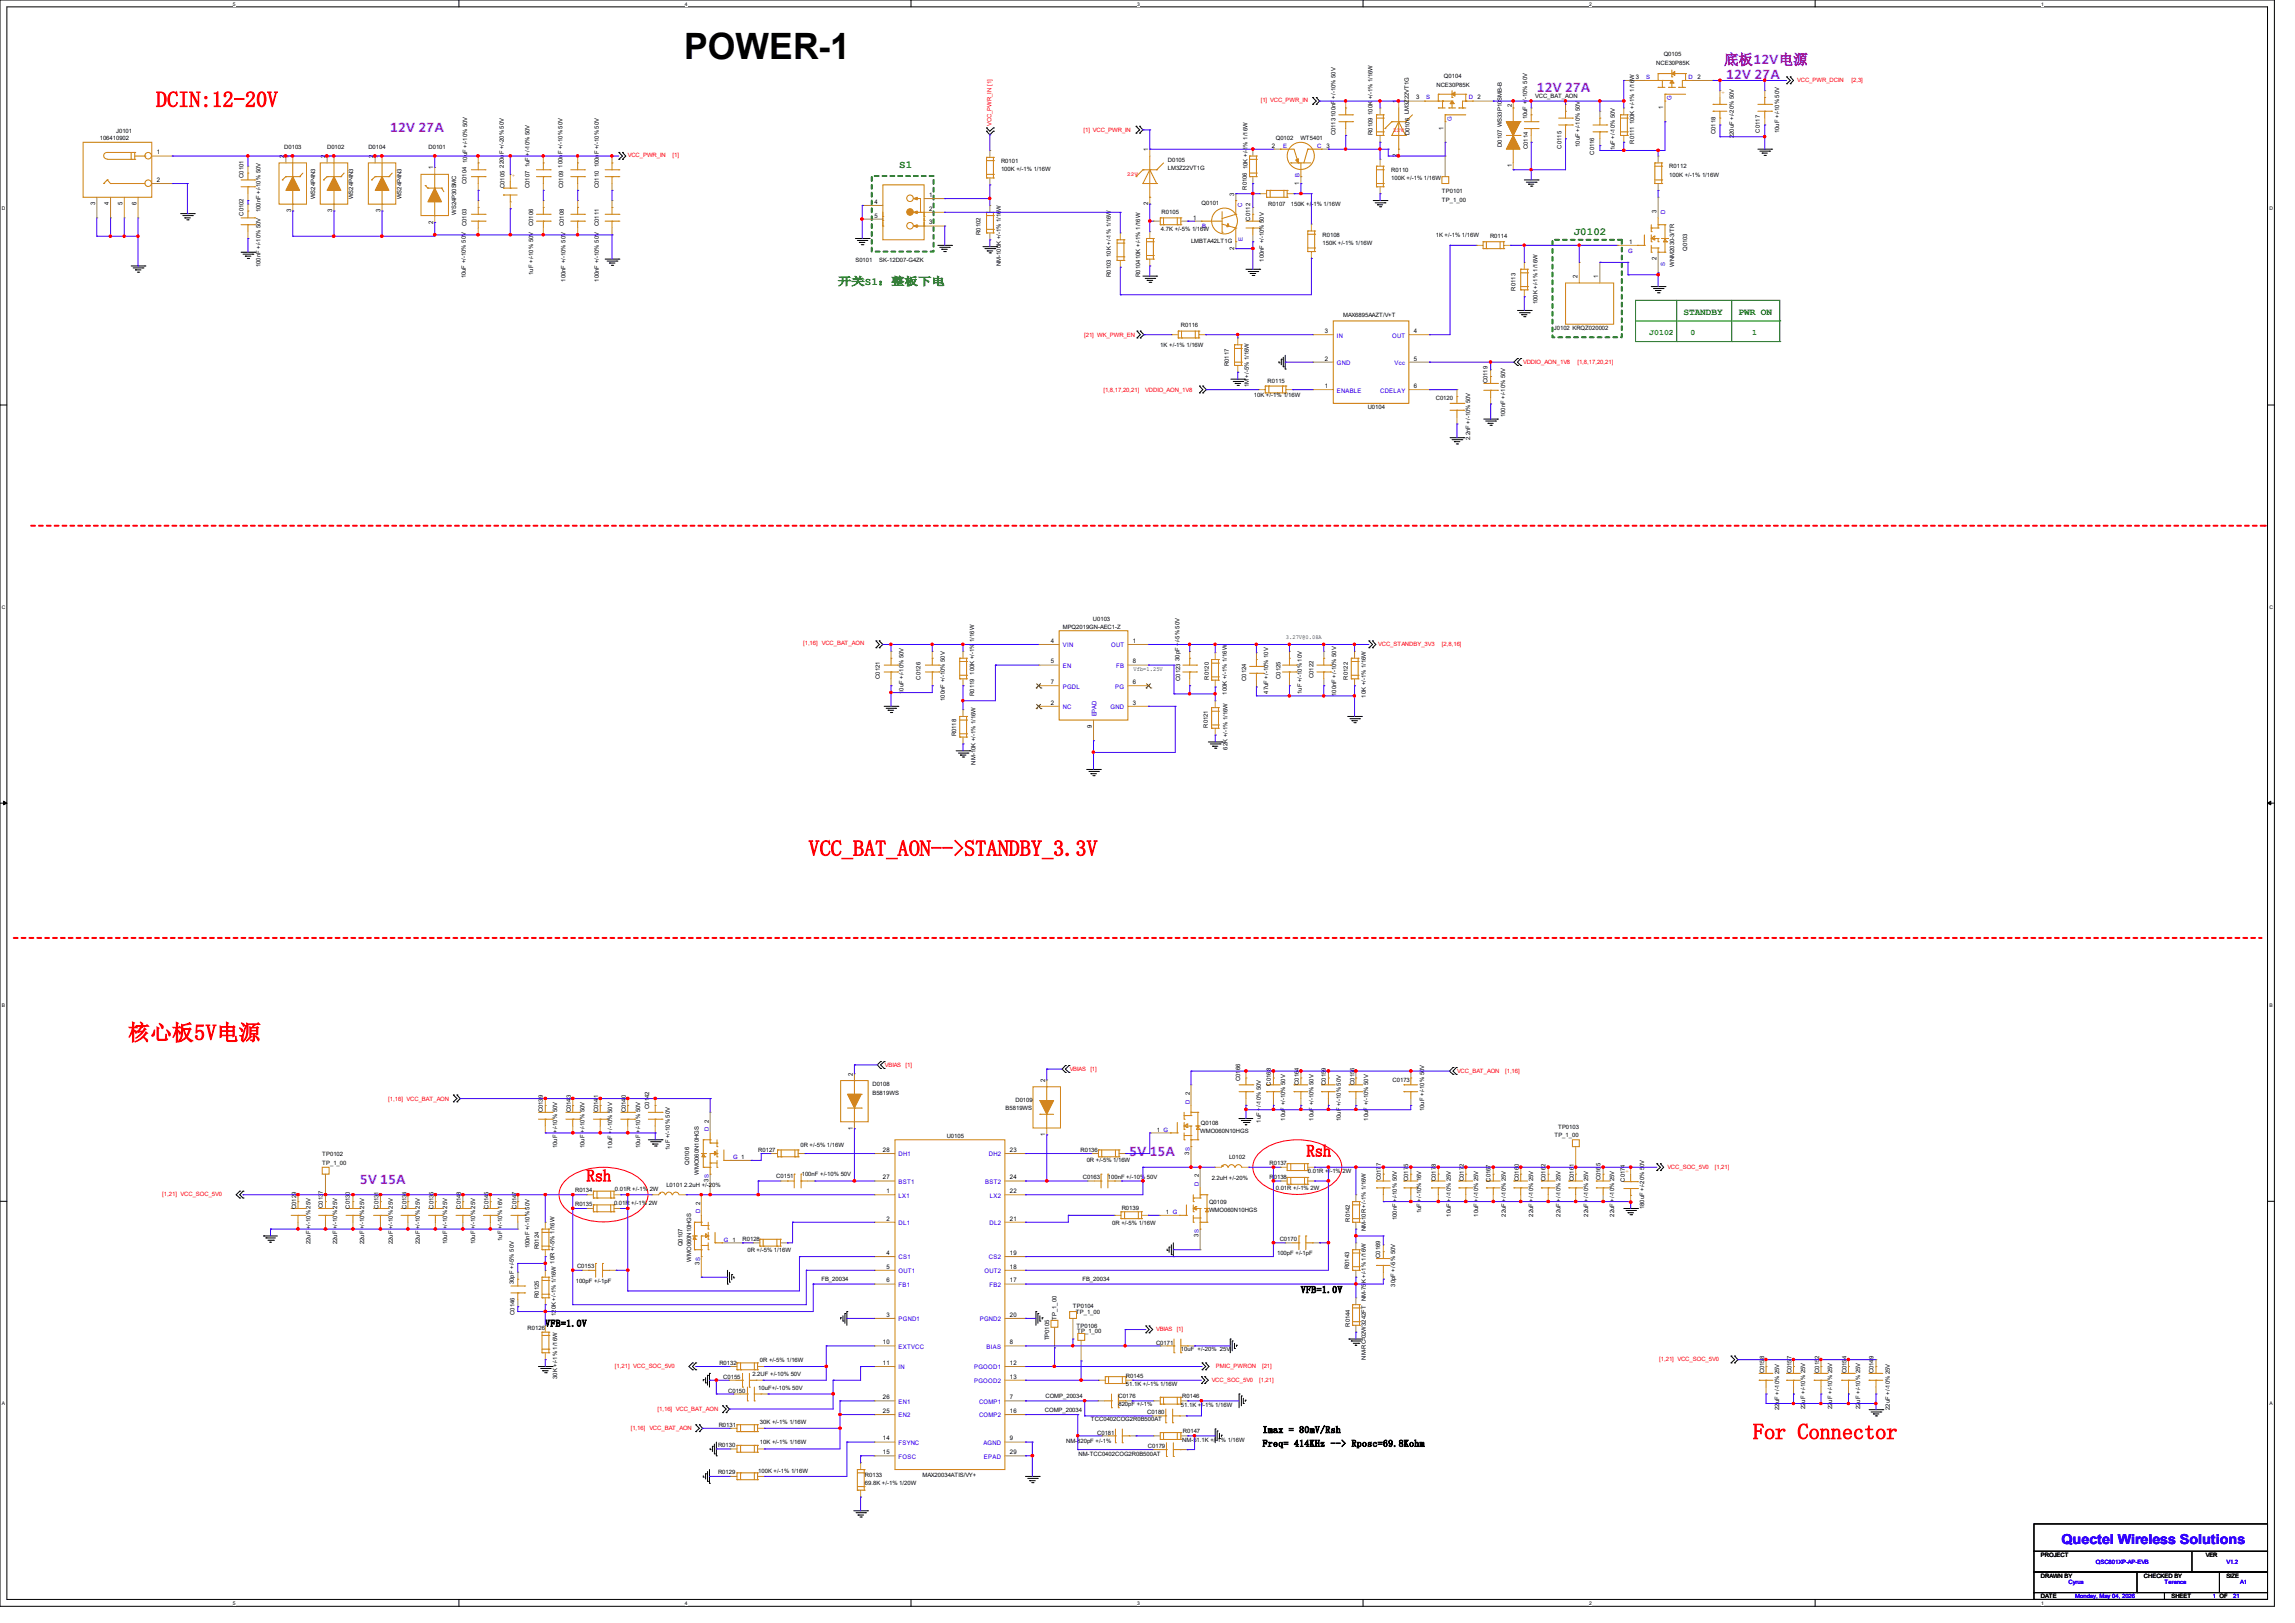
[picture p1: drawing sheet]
<svg xmlns="http://www.w3.org/2000/svg" width="297mm" height="210mm" viewBox="0 0 297 210" stroke-linecap="round" stroke-linejoin="round" font-family="sans-serif">
<defs><g id="words">
<text font-size="4.7" x="88.6" y="7.6">POWER-1</text>
<g font-size="2.8" fill="#f00">
<text x="20.2" y="13.8">DCIN:12-20V</text>
<text x="104.6" y="110.7">VCC_BAT_AON--&gt;STANDBY_3.3V</text>
<text x="16.6" y="134.6">核心板5V电源</text>
<text x="226.9" y="186.2">For Connector</text>
</g>
<g font-size="2.1" fill="#f00">
<text x="169.1" y="149.6">Rsh</text>
<text x="75.9" y="152.9">Rsh</text>
</g>
<g font-size="1.9" fill="#f0f">
<text x="198.9" y="11.9">12V 27A</text>
<text x="223.1" y="8.3">底板12V电源</text>
<text x="223.4" y="10.2">12V 27A</text>
<text x="50.5" y="17.1">12V 27A</text>
<text x="146.1" y="149.6">5V 15A</text>
<text x="46.6" y="153.2">5V 15A</text>
</g>
<text font-size="1.8" fill="#00f" x="266.8" y="199.7">Quectel Wireless Solutions</text>
<g font-size="1.4" fill="#008000">
<text x="116.4" y="21.7">S1</text>
<text x="203.7" y="30.4">J0102</text>
<text x="108.5" y="36.9">开关S1：整板下电</text>
</g>
<g font-size="1.2" fill="#008000">
<text x="217.9" y="40.8">STANDBY</text>
<text x="225" y="40.8">PWR ON</text>
</g>
<g font-size="1.2">
<text x="168.4" y="167.3">VFB=1.0V</text>
<text x="70.6" y="171.7">VFB=1.0V</text>
<text x="163.4" y="185.4">Imax = 80mV/Rsh</text>
<text x="163.4" y="187.2">Freq= 414KHz --&gt; Rposc=69.8Kohm</text>
</g>
<g font-size="1.1" fill="#008000">
<text x="213.4" y="43.3">J0102</text>
<text x="218.8" y="43.3">0</text>
<text x="226.8" y="43.3">1</text>
</g>
<g font-size=".8">
<text x="185.9" y="11.3">NCE30P85K</text>
<text x="186.9" y="10.1">Q0104</text>
<text x="211.7" y="10.2">3</text>
<text x="214.3" y="8.5">NCE30P85K</text>
<text x="215.3" y="7.2">Q0105</text>
<text x="219.7" y="10.2">2</text>
<text x="15" y="17.2">J0101</text>
<text x="172.8" y="17.5" transform="rotate(-90 172.8 17.5)">C0113 100nF +/-10% 50V</text>
<text x="177.6" y="17.4" transform="rotate(-90 177.6 17.4)">R0109 100K +/-1% 1/16W</text>
<text x="180.8" y="13.3" transform="rotate(-90 180.8 13.3)">1</text>
<text x="182.4" y="17.5" transform="rotate(-90 182.4 17.5)">D0106 LM3Z22VT1G</text>
<text x="183.3" y="12.9">3</text>
<text x="186.8" y="16.8" transform="rotate(-90 186.8 16.8)">1</text>
<text x="191.2" y="12.9">2</text>
<text x="195.7" y="13.9" transform="rotate(-90 195.7 13.9)">2</text>
<text x="197.7" y="15.5" transform="rotate(-90 197.7 15.5)">10uF +/-10% 50V</text>
<text x="198.7" y="12.7">VCC_BAT_AON</text>
<text x="215.3" y="14.1" transform="rotate(-90 215.3 14.1)">1</text>
<text x="222" y="17.4" transform="rotate(-90 222 17.4)">C0118</text>
<text x="224.4" y="17.9" transform="rotate(-90 224.4 17.9)">220uF +/-20% 50V</text>
<text x="227.8" y="17.1" transform="rotate(-90 227.8 17.1)">C0117</text>
<text x="230.2" y="17.2" transform="rotate(-90 230.2 17.2)">10uF +/-10% 50V</text>
<text x="12.9" y="18.2">106410902</text>
<text x="20.3" y="20">1</text>
<text x="20.3" y="23.5">2</text>
<text x="31.5" y="23" transform="rotate(-90 31.5 23)">C0101</text>
<text x="36.8" y="20.4" transform="rotate(-90 36.8 20.4)">2</text>
<text x="36.8" y="19.2">D0103</text>
<text x="37.7" y="20.4" transform="rotate(-90 37.7 20.4)">1</text>
<text x="42.1" y="20.4" transform="rotate(-90 42.1 20.4)">2</text>
<text x="42.3" y="19.2">D0102</text>
<text x="43" y="20.4" transform="rotate(-90 43 20.4)">1</text>
<text x="47.7" y="19.2">D0104</text>
<text x="48.3" y="20.4" transform="rotate(-90 48.3 20.4)">2</text>
<text x="49.2" y="20.4" transform="rotate(-90 49.2 20.4)">1</text>
<text x="55.5" y="19.2">D0101</text>
<text x="56" y="21.9" transform="rotate(-90 56 21.9)">1</text>
<text x="60.4" y="23.8" transform="rotate(-90 60.4 23.8)">C0104</text>
<text x="60.5" y="21.1" transform="rotate(-90 60.5 21.1)">10uF +/-10% 50V</text>
<text x="65.2" y="21.7" transform="rotate(-90 65.2 21.7)">220uF +/-20% 50V</text>
<text x="72.8" y="21.7" transform="rotate(-90 72.8 21.7)">100nF +/-10% 50V</text>
<text x="129.5" y="21.1">R0101</text>
<text x="129.5" y="22.1">100K +/-1% 1/16W</text>
<text x="148.6" y="19.6" transform="rotate(-90 148.6 19.6)">1</text>
<text x="151.1" y="20.9">D0105</text>
<text x="151.1" y="22">LM3Z22VT1G</text>
<text x="161.5" y="21.9" transform="rotate(-90 161.5 21.9)">10K +/-1% 1/16W</text>
<text x="164.6" y="19.1">2</text>
<text x="165.1" y="18.1">Q0102</text>
<text x="168.1" y="23.9" transform="rotate(-90 168.1 23.9)">1</text>
<text x="168.3" y="18.1">WT5401</text>
<text x="171.7" y="19.1">3</text>
<text x="180.1" y="22.2">R0110</text>
<text x="180.1" y="23.3">100K +/-1% 1/16W</text>
<text x="180.8" y="20.4" transform="rotate(-90 180.8 20.4)">2</text>
<text x="194.4" y="19" transform="rotate(-90 194.4 19)">D0107 WS33P10SMB-B</text>
<text x="195.7" y="21.6" transform="rotate(-90 195.7 21.6)">1</text>
<text x="197.7" y="19.3" transform="rotate(-90 197.7 19.3)">C0114</text>
<text x="202.1" y="19.2" transform="rotate(-90 202.1 19.2)">C0115</text>
<text x="204.5" y="19" transform="rotate(-90 204.5 19)">10uF +/-10% 50V</text>
<text x="206.3" y="20" transform="rotate(-90 206.3 20)">C0116</text>
<text x="209" y="19.5" transform="rotate(-90 209 19.5)">1uF +/-10% 50V</text>
<text x="211.5" y="18.6" transform="rotate(-90 211.5 18.6)">R0111 100K +/-1% 1/16W</text>
<text x="216" y="21.8">R0112</text>
<text x="216" y="22.9">100K +/-1% 1/16W</text>
<text x="12.3" y="26.6" transform="rotate(-90 12.3 26.6)">3</text>
<text x="14.1" y="26.6" transform="rotate(-90 14.1 26.6)">4</text>
<text x="15.9" y="26.6" transform="rotate(-90 15.9 26.6)">5</text>
<text x="17.7" y="26.6" transform="rotate(-90 17.7 26.6)">6</text>
<text x="31.5" y="27.9" transform="rotate(-90 31.5 27.9)">C0102</text>
<text x="33.7" y="27.5" transform="rotate(-90 33.7 27.5)">100nF +/-10% 50V</text>
<text x="37.7" y="27.5" transform="rotate(-90 37.7 27.5)">3</text>
<text x="40.8" y="25.8" transform="rotate(-90 40.8 25.8)">WS24P4N3</text>
<text x="43" y="27.5" transform="rotate(-90 43 27.5)">3</text>
<text x="45.7" y="25.8" transform="rotate(-90 45.7 25.8)">WS24P4N3</text>
<text x="49.2" y="27.5" transform="rotate(-90 49.2 27.5)">3</text>
<text x="51.9" y="25.8" transform="rotate(-90 51.9 25.8)">WS24P4N3</text>
<text x="56" y="29" transform="rotate(-90 56 29)">2</text>
<text x="59.1" y="27.8" transform="rotate(-90 59.1 27.8)">WS24P30SMC</text>
<text x="60.4" y="29.3" transform="rotate(-90 60.4 29.3)">C0103</text>
<text x="65.3" y="24.3" transform="rotate(-90 65.3 24.3)">C0105</text>
<text x="68.5" y="24.3" transform="rotate(-90 68.5 24.3)">C0107 1uF +/-10% 50V</text>
<text x="69" y="29.3" transform="rotate(-90 69 29.3)">C0106</text>
<text x="72.9" y="24.3" transform="rotate(-90 72.9 24.3)">C0109</text>
<text x="73" y="29.3" transform="rotate(-90 73 29.3)">C0108</text>
<text x="77.5" y="29.3" transform="rotate(-90 77.5 29.3)">C0111</text>
<text x="77.5" y="24.3" transform="rotate(-90 77.5 24.3)">C0110 100nF +/-10% 50V</text>
<text x="113.2" y="26.4">4</text>
<text x="113.2" y="28.2">5</text>
<text x="120.2" y="25.5">1</text>
<text x="120.2" y="27.3">2</text>
<text x="120.2" y="29">3</text>
<text x="148.6" y="26.6" transform="rotate(-90 148.6 26.6)">2</text>
<text x="150.2" y="29.9">4.7K +/-5% 1/16W</text>
<text x="150.3" y="27.7">R0105</text>
<text x="154.4" y="28.4">1</text>
<text x="155.5" y="26.5">Q0101</text>
<text x="159.7" y="25.3" transform="rotate(-90 159.7 25.3)">3</text>
<text x="161.4" y="24.6" transform="rotate(-90 161.4 24.6)">R0106</text>
<text x="161.8" y="28.5" transform="rotate(-90 161.8 28.5)">C0112</text>
<text x="164.1" y="26.7">R0107</text>
<text x="167.1" y="26.7">150K +/-1% 1/16W</text>
<text x="186.6" y="25">TP0101</text>
<text x="186.6" y="26.1">TP_1_00</text>
<text x="214.4" y="27.6" transform="rotate(-90 214.4 27.6)">3</text>
<text x="33.7" y="34.6" transform="rotate(-90 33.7 34.6)">100nF +/-10% 50V</text>
<text x="69" y="35.6" transform="rotate(-90 69 35.6)">1uF +/-10% 50V</text>
<text x="110.7" y="34">S0101</text>
<text x="113.8" y="34">SK-12D07-G4ZK</text>
<text x="126.9" y="30.4" transform="rotate(-90 126.9 30.4)">R0102</text>
<text x="129.5" y="34.4" transform="rotate(-90 129.5 34.4)">NM-100K +/-1% 1/16W</text>
<text x="143.8" y="35.8" transform="rotate(-90 143.8 35.8)">R0103 10K +/-1% 1/16W</text>
<text x="147.6" y="35.8" transform="rotate(-90 147.6 35.8)">R010410K +/-1% 1/16W</text>
<text x="154.1" y="31.4">LMBTA42LT1G</text>
<text x="159.7" y="32.3" transform="rotate(-90 159.7 32.3)">2</text>
<text x="163.6" y="33.9" transform="rotate(-90 163.6 33.9)">100nF +/-10% 50V</text>
<text x="171.2" y="30.6">R0108</text>
<text x="171.2" y="31.7">150K +/-1% 1/16W</text>
<text x="185.8" y="30.7">1K +/-1% 1/16W</text>
<text x="192.8" y="30.8">R0114</text>
<text x="204.2" y="36" transform="rotate(-90 204.2 36)">2</text>
<text x="206.8" y="36" transform="rotate(-90 206.8 36)">1</text>
<text x="210.8" y="31.5">1</text>
<text x="214.4" y="33.7" transform="rotate(-90 214.4 33.7)">2</text>
<text x="216.7" y="34.5" transform="rotate(-90 216.7 34.5)">WNM2030-3/TR</text>
<text x="218.4" y="32.5" transform="rotate(-90 218.4 32.5)">Q0103</text>
<text x="60.3" y="36" transform="rotate(-90 60.3 36)">10uF +/-10% 50V</text>
<text x="73.2" y="36.5" transform="rotate(-90 73.2 36.5)">100nF +/-10% 50V</text>
<text x="77.5" y="36.5" transform="rotate(-90 77.5 36.5)">100nF +/-10% 50V</text>
<text x="173.8" y="41.1">MAX6895AAZT/V+T</text>
<text x="196.1" y="37.6" transform="rotate(-90 196.1 37.6)">R0113</text>
<text x="199" y="39.4" transform="rotate(-90 199 39.4)">100K +/-1% 1/16W</text>
<text x="150.2" y="44.9">1K +/-1% 1/16W</text>
<text x="152.8" y="42.3">R0116</text>
<text x="159" y="47.4" transform="rotate(-90 159 47.4)">R0117</text>
<text x="171.5" y="46.6">2</text>
<text x="171.5" y="43.1">3</text>
<text x="183" y="43.1">4</text>
<text x="183" y="46.6">5</text>
<text x="201.1" y="42.8">J0102 KRQZ020002</text>
<text x="161.6" y="50.1" transform="rotate(-90 161.6 50.1)">1M +/-5% 1/16W</text>
<text x="162.3" y="51.4">10K +/-1% 1/16W</text>
<text x="164" y="49.6">R0115</text>
<text x="171.5" y="50.2">1</text>
<text x="177" y="52.9">U0104</text>
<text x="183" y="50.2">6</text>
<text x="185.8" y="51.7">C0120</text>
<text x="192.5" y="49.6" transform="rotate(-90 192.5 49.6)">C0119</text>
<text x="194.8" y="54" transform="rotate(-90 194.8 54)">100nF +/-10% 50V</text>
<text x="190.2" y="57" transform="rotate(-90 190.2 57)">2.2nF +/-10% 50V</text>
<text x="136" y="83.2">4</text>
<text x="137.5" y="81.4">MPQ2019GN-AEC1-Z</text>
<text x="141.4" y="80.3">U0103</text>
<text x="146.6" y="83.2">1</text>
<text x="166.4" y="82.7">3.27V@0.08A</text>
<text x="113.9" y="87.8" transform="rotate(-90 113.9 87.8)">C0121</text>
<text x="116.9" y="89.8" transform="rotate(-90 116.9 89.8)">10uF +/-10% 50V</text>
<text x="119.1" y="87.9" transform="rotate(-90 119.1 87.9)">C0126</text>
<text x="136" y="85.8">5</text>
<text x="136" y="88.5">7</text>
<text x="146.6" y="88.5">6</text>
<text x="146.6" y="85.8">8</text>
<text x="146.7" y="86.9">Vfb=1.25V</text>
<text x="152.7" y="85.5" transform="rotate(-90 152.7 85.5)">30pF +/-5% 50V</text>
<text x="152.7" y="88.1" transform="rotate(-90 152.7 88.1)">C0123</text>
<text x="156.5" y="87.9" transform="rotate(-90 156.5 87.9)">R0120</text>
<text x="158.8" y="89.9" transform="rotate(-90 158.8 89.9)">100K +/-1% 1/16W</text>
<text x="161.3" y="88.1" transform="rotate(-90 161.3 88.1)">C0124</text>
<text x="164.1" y="89.7" transform="rotate(-90 164.1 89.7)">47uF +/-10% 10V</text>
<text x="165.7" y="87.8" transform="rotate(-90 165.7 87.8)">C0125</text>
<text x="168.5" y="89.8" transform="rotate(-90 168.5 89.8)">1uF +/-10% 10V</text>
<text x="170" y="87.8" transform="rotate(-90 170 87.8)">C0122</text>
<text x="174.4" y="87.9" transform="rotate(-90 174.4 87.9)">R0122</text>
<text x="122.3" y="90.7" transform="rotate(-90 122.3 90.7)">100nF +/-10% 50V</text>
<text x="123.7" y="95.3" transform="rotate(-90 123.7 95.3)">R0118</text>
<text x="126.1" y="90" transform="rotate(-90 126.1 90)">R0119 100K +/-1% 1/16W</text>
<text x="136" y="91.2">2</text>
<text x="141.3" y="94.2" transform="rotate(-90 141.3 94.2)">9</text>
<text x="146.6" y="91.2">3</text>
<text x="156.3" y="94.2" transform="rotate(-90 156.3 94.2)">R0121</text>
<text x="172.9" y="90" transform="rotate(-90 172.9 90)">100nF +/-10% 50V</text>
<text x="176.7" y="90.3" transform="rotate(-90 176.7 90.3)">10K +/-1% 1/16W</text>
<text x="126.2" y="98.9" transform="rotate(-90 126.2 98.9)">NM-10K +/-1% 1/16W</text>
<text x="158.9" y="97" transform="rotate(-90 158.9 97)">62K +/-1% 1/16W</text>
<text x="70.2" y="143.9" transform="rotate(-90 70.2 143.9)">C0139</text>
<text x="73.9" y="143.9" transform="rotate(-90 73.9 143.9)">C0143</text>
<text x="77.4" y="143.9" transform="rotate(-90 77.4 143.9)">C0141</text>
<text x="81" y="143.9" transform="rotate(-90 81 143.9)">C0140</text>
<text x="84" y="143.5" transform="rotate(-90 84 143.5)">C0142</text>
<text x="110.4" y="139.2" transform="rotate(-90 110.4 139.2)">2</text>
<text x="112.9" y="140.5">D0108</text>
<text x="112.9" y="141.6">B5819WS</text>
<text x="130.1" y="143.7">B5819WS</text>
<text x="131.4" y="142.6">D0109</text>
<text x="135.2" y="140" transform="rotate(-90 135.2 140)">2</text>
<text x="154" y="141.7" transform="rotate(-90 154 141.7)">2</text>
<text x="160.5" y="139.9" transform="rotate(-90 160.5 139.9)">C0166</text>
<text x="164.5" y="140.5" transform="rotate(-90 164.5 140.5)">C0168</text>
<text x="168.1" y="140.4" transform="rotate(-90 168.1 140.4)">C0164</text>
<text x="171.6" y="140.4" transform="rotate(-90 171.6 140.4)">C0159</text>
<text x="175.3" y="140.4" transform="rotate(-90 175.3 140.4)">C0156</text>
<text x="180.2" y="140">C0173</text>
<text x="184.3" y="143.8" transform="rotate(-90 184.3 143.8)">10uF +/-10% 50V</text>
<text x="41.7" y="149.6">TP0102</text>
<text x="72.1" y="148.6" transform="rotate(-90 72.1 148.6)">10uF +/-10% 50V</text>
<text x="75.6" y="148.6" transform="rotate(-90 75.6 148.6)">10uF +/-10% 50V</text>
<text x="79.2" y="148.6" transform="rotate(-90 79.2 148.6)">10uF +/-10% 50V</text>
<text x="82.8" y="148.6" transform="rotate(-90 82.8 148.6)">10uF +/-10% 50V</text>
<text x="86.7" y="148.8" transform="rotate(-90 86.7 148.8)">1uF +/-10% 50V</text>
<text x="91.7" y="145.3" transform="rotate(-90 91.7 145.3)">2</text>
<text x="98.1" y="149.1">R0127</text>
<text x="103.6" y="148.5">0R +/-5% 1/16W</text>
<text x="110.4" y="146.2" transform="rotate(-90 110.4 146.2)">1</text>
<text x="114.3" y="149.1">28</text>
<text x="122.5" y="147.2">U0105</text>
<text x="130.7" y="149.1">23</text>
<text x="135.2" y="147" transform="rotate(-90 135.2 147)">1</text>
<text x="139.8" y="149.1">R0136</text>
<text x="149.7" y="146.4">1 G</text>
<text x="153.9" y="149.4" transform="rotate(-90 153.9 149.4)">3S</text>
<text x="155.3" y="146.6">WMO060N10HGS</text>
<text x="155.4" y="145.5">Q0108</text>
<text x="159.1" y="150">L0102</text>
<text x="163.2" y="145.3" transform="rotate(-90 163.2 145.3)">1uF +/-10% 50V</text>
<text x="166.3" y="145" transform="rotate(-90 166.3 145)">10uF +/-10% 50V</text>
<text x="170" y="145" transform="rotate(-90 170 145)">10uF +/-10% 50V</text>
<text x="173.5" y="145.1" transform="rotate(-90 173.5 145.1)">10uF +/-10% 50V</text>
<text x="177.1" y="145" transform="rotate(-90 177.1 145)">10uF +/-10% 50V</text>
<text x="201.2" y="147.1">TP_1_00</text>
<text x="201.6" y="146.1">TP0103</text>
<text x="41.7" y="150.7">TP_1_00</text>
<text x="74.4" y="154.3">R0134</text>
<text x="79.5" y="155.9">0.01R +/-1% 2W</text>
<text x="79.6" y="154.1">0.01R +/-1% 2W</text>
<text x="86.2" y="153.5">L0101 2.2uH +/-20%</text>
<text x="89.2" y="150.7" transform="rotate(-90 89.2 150.7)">Q0106</text>
<text x="90.4" y="152" transform="rotate(-90 90.4 152)">WMO060N10HGS</text>
<text x="90.6" y="155.9" transform="rotate(-90 90.6 155.9)">2</text>
<text x="91.7" y="153" transform="rotate(-90 91.7 153)">3S</text>
<text x="100.5" y="152.5">C0151</text>
<text x="103.8" y="152.2">100nF +/-10% 50V</text>
<text x="114.3" y="152.6">27</text>
<text x="114.7" y="154.4">1</text>
<text x="130.7" y="154.4">22</text>
<text x="130.7" y="152.6">24</text>
<text x="140.1" y="152.6">C0163</text>
<text x="140.6" y="150.4">0R +/-5% 1/16W</text>
<text x="143.4" y="152.6">100nF +/-10% 50V</text>
<text x="155.2" y="152.4" transform="rotate(-90 155.2 152.4)">2</text>
<text x="156.5" y="155.7">Q0109</text>
<text x="156.8" y="152.7">2.2uH +/-20%</text>
<text x="164.3" y="152.6">R0138</text>
<text x="164.3" y="150.7">R0137</text>
<text x="165.1" y="154">0.01R +/-1% 2W</text>
<text x="169.3" y="151.8">0.01R +/-1% 2W</text>
<text x="178.7" y="152.7" transform="rotate(-90 178.7 152.7)">C0177</text>
<text x="182.2" y="152.8" transform="rotate(-90 182.2 152.8)">C0175</text>
<text x="185.8" y="152.8" transform="rotate(-90 185.8 152.8)">C0178</text>
<text x="189.4" y="152.8" transform="rotate(-90 189.4 152.8)">C0172</text>
<text x="192.9" y="152.9" transform="rotate(-90 192.9 152.9)">C0167</text>
<text x="196.6" y="152.8" transform="rotate(-90 196.6 152.8)">C0160</text>
<text x="200" y="152.8" transform="rotate(-90 200 152.8)">C0162</text>
<text x="203.7" y="152.8" transform="rotate(-90 203.7 152.8)">C0161</text>
<text x="207.1" y="152.7" transform="rotate(-90 207.1 152.7)">C0165</text>
<text x="210.3" y="152.9" transform="rotate(-90 210.3 152.9)">C0174</text>
<text x="38.3" y="156.5" transform="rotate(-90 38.3 156.5)">C0129</text>
<text x="40.2" y="161" transform="rotate(-90 40.2 161)">22uF +/-10% 25V</text>
<text x="41.8" y="156.3" transform="rotate(-90 41.8 156.3)">C0137</text>
<text x="43.6" y="161" transform="rotate(-90 43.6 161)">22uF +/-10% 25V</text>
<text x="45.3" y="156.4" transform="rotate(-90 45.3 156.4)">C0130</text>
<text x="47.1" y="161" transform="rotate(-90 47.1 161)">22uF +/-10% 25V</text>
<text x="49" y="156.4" transform="rotate(-90 49 156.4)">C0131</text>
<text x="50.8" y="161" transform="rotate(-90 50.8 161)">22uF +/-10% 25V</text>
<text x="52.6" y="156.4" transform="rotate(-90 52.6 156.4)">C0134</text>
<text x="54.3" y="161" transform="rotate(-90 54.3 161)">22uF +/-10% 25V</text>
<text x="56.1" y="156.4" transform="rotate(-90 56.1 156.4)">C0135</text>
<text x="57.9" y="161" transform="rotate(-90 57.9 161)">10uF +/-10% 25V</text>
<text x="59.6" y="156.4" transform="rotate(-90 59.6 156.4)">C0148</text>
<text x="61.5" y="161" transform="rotate(-90 61.5 161)">10uF +/-10% 25V</text>
<text x="63.2" y="156.4" transform="rotate(-90 63.2 156.4)">C0145</text>
<text x="65" y="160.6" transform="rotate(-90 65 160.6)">1uF +/-10% 16V</text>
<text x="66.8" y="156.4" transform="rotate(-90 66.8 156.4)">C0147</text>
<text x="68.5" y="161.6" transform="rotate(-90 68.5 161.6)">100nF +/-10% 50V</text>
<text x="69.7" y="161.6" transform="rotate(-90 69.7 161.6)">R0124</text>
<text x="74.4" y="156">R0135</text>
<text x="88.3" y="161.3" transform="rotate(-90 88.3 161.3)">Q0107</text>
<text x="96.1" y="160.6">R0128</text>
<text x="96.7" y="162">0R +/-5% 1/16W</text>
<text x="114.7" y="157.9">2</text>
<text x="130.7" y="157.9">21</text>
<text x="143.9" y="158.5">0R +/-5% 1/16W</text>
<text x="145.2" y="156.5">R0139</text>
<text x="150.9" y="157.1">1 G</text>
<text x="155.1" y="160.1" transform="rotate(-90 155.1 160.1)">3S</text>
<text x="156.5" y="156.8">WMO060N10HGS</text>
<text x="165.6" y="160.6">C0170</text>
<text x="174.7" y="158.1" transform="rotate(-90 174.7 158.1)">R0142</text>
<text x="176.7" y="159.3" transform="rotate(-90 176.7 159.3)">NM-10R +/-1% 1/16W</text>
<text x="180.8" y="157.9" transform="rotate(-90 180.8 157.9)">100nF +/-10% 50V</text>
<text x="183.9" y="157" transform="rotate(-90 183.9 157)">1uF +/-10% 16V</text>
<text x="187.7" y="157.4" transform="rotate(-90 187.7 157.4)">10uF +/-10% 25V</text>
<text x="191.3" y="157.4" transform="rotate(-90 191.3 157.4)">10uF +/-10% 25V</text>
<text x="194.9" y="157.4" transform="rotate(-90 194.9 157.4)">22uF +/-10% 25V</text>
<text x="198.4" y="157.4" transform="rotate(-90 198.4 157.4)">22uF +/-10% 25V</text>
<text x="202" y="157.4" transform="rotate(-90 202 157.4)">22uF +/-10% 25V</text>
<text x="205.5" y="157.4" transform="rotate(-90 205.5 157.4)">22uF +/-10% 25V</text>
<text x="208.9" y="157.4" transform="rotate(-90 208.9 157.4)">22uF +/-10% 25V</text>
<text x="212.8" y="156.5" transform="rotate(-90 212.8 156.5)">180uF +/-20% 50V</text>
<text x="66.5" y="166.2" transform="rotate(-90 66.5 166.2)">30pF +/-5% 50V</text>
<text x="69.7" y="167.9" transform="rotate(-90 69.7 167.9)">R0125</text>
<text x="74.5" y="166.1">100pF +/-1pF</text>
<text x="74.7" y="164.1">C0153</text>
<text x="89.4" y="163.2" transform="rotate(-90 89.4 163.2)">WMO060N10HGS</text>
<text x="90.5" y="163.7" transform="rotate(-90 90.5 163.7)">3S</text>
<text x="106.3" y="165.8">FB_20034</text>
<text x="114.7" y="162.4">4</text>
<text x="114.7" y="164.2">5</text>
<text x="114.7" y="165.9">6</text>
<text x="130.7" y="165.9">17</text>
<text x="130.7" y="164.2">18</text>
<text x="130.7" y="162.4">19</text>
<text x="140.1" y="165.8">FB_20034</text>
<text x="165.3" y="162.4">100pF +/-1pF</text>
<text x="174.6" y="164.2" transform="rotate(-90 174.6 164.2)">R0143</text>
<text x="178.6" y="162.8" transform="rotate(-90 178.6 162.8)">C0169</text>
<text x="180.6" y="166.5" transform="rotate(-90 180.6 166.5)">30pF +/-5% 50V</text>
<text x="66.6" y="170.1" transform="rotate(-90 66.6 170.1)">C0146</text>
<text x="68.3" y="172.1">R0126</text>
<text x="71.9" y="170.3" transform="rotate(-90 71.9 170.3)">120K +/-1% 1/16W 10R +/-5% 1/16W</text>
<text x="114.3" y="173.9">10</text>
<text x="114.7" y="170.4">3</text>
<text x="130.7" y="173.9">8</text>
<text x="130.7" y="170.4">20</text>
<text x="135.8" y="173.4" transform="rotate(-90 135.8 173.4)">TP0105</text>
<text x="136.7" y="170.8" transform="rotate(-90 136.7 170.8)">TP_1_00</text>
<text x="138.9" y="169.3">TP0104</text>
<text x="139.2" y="170">TP_1_00</text>
<text x="139.3" y="171.9">TP0106</text>
<text x="139.4" y="172.5">TP_1_00</text>
<text x="174.7" y="171.7" transform="rotate(-90 174.7 171.7)">R0144</text>
<text x="176.7" y="168.4" transform="rotate(-90 176.7 168.4)">NM-75K +/-1% 1/16W</text>
<text x="72.1" y="178.4" transform="rotate(-90 72.1 178.4)">30K +/-1% 1/16W</text>
<text x="93.1" y="176.6">R0132</text>
<text x="93.6" y="178.4">C0155</text>
<text x="97.4" y="178.1">2.2UF +/-10% 50V</text>
<text x="98.1" y="179.9">10uF+/-10% 50V</text>
<text x="98.3" y="176.2">0R +/-5% 1/16W</text>
<text x="114.3" y="176.6">11</text>
<text x="130.7" y="176.6">12</text>
<text x="130.7" y="178.4">13</text>
<text x="145.7" y="178.3">R0145</text>
<text x="145.7" y="179.3">51.1K +/-1% 1/16W</text>
<text x="149.6" y="174.1">C0171</text>
<text x="152.8" y="174.9">10uF +/-20% 25V</text>
<text x="176.7" y="175.9" transform="rotate(-90 176.7 175.9)">NM-RC-02W3242FT</text>
<text x="228.3" y="177.7" transform="rotate(-90 228.3 177.7)">C0158</text>
<text x="231.9" y="177.7" transform="rotate(-90 231.9 177.7)">C0157</text>
<text x="235.4" y="177.6" transform="rotate(-90 235.4 177.6)">C0152</text>
<text x="239" y="177.7" transform="rotate(-90 239 177.7)">C0154</text>
<text x="242.4" y="177.7" transform="rotate(-90 242.4 177.7)">C0149</text>
<text x="93" y="184.7">R0131</text>
<text x="94.2" y="180.2">C0150</text>
<text x="98.3" y="184.3">30K +/-1% 1/16W</text>
<text x="114.3" y="182.8">25</text>
<text x="114.3" y="181.1">26</text>
<text x="130.7" y="181.1">7</text>
<text x="130.7" y="182.8">16</text>
<text x="135.2" y="182.7">COMP_20034</text>
<text x="135.3" y="180.9">COMP_20034</text>
<text x="141.2" y="183.9">TCC0402COG2R0B500AT</text>
<text x="142" y="185.7">C0181</text>
<text x="144.7" y="180.9">C0176</text>
<text x="144.7" y="182">820pF +/-1%</text>
<text x="148.5" y="183">C0180</text>
<text x="152.8" y="182.1">51.1K +/-1% 1/16W</text>
<text x="153" y="180.8">R0146</text>
<text x="153.1" y="185.4">R0147</text>
<text x="230.2" y="182.4" transform="rotate(-90 230.2 182.4)">22uF +/-10% 25V</text>
<text x="233.6" y="182.3" transform="rotate(-90 233.6 182.3)">22uF +/-10% 25V</text>
<text x="237.1" y="182.3" transform="rotate(-90 237.1 182.3)">22uF +/-10% 25V</text>
<text x="240.7" y="182.3" transform="rotate(-90 240.7 182.3)">22uF +/-10% 25V</text>
<text x="244.6" y="182.4" transform="rotate(-90 244.6 182.4)">22uF +/-10% 25V</text>
<text x="92.9" y="190.7">R0129</text>
<text x="92.9" y="187.2">R0130</text>
<text x="98.1" y="190.6">100K +/-1% 1/16W</text>
<text x="98.3" y="186.9">10K +/-1% 1/16W</text>
<text x="111.9" y="191.1">R0133</text>
<text x="114.3" y="186.4">14</text>
<text x="114.3" y="188.2">15</text>
<text x="119.4" y="191.1">MAX20034ATIS/VY+</text>
<text x="130.7" y="186.4">9</text>
<text x="130.7" y="188.2">29</text>
<text x="138" y="186.7">NM-820pF +/-1%</text>
<text x="139.6" y="188.5">NM-TCC0402COG2R0B500AT</text>
<text x="148.6" y="187.3">C0179</text>
<text x="153" y="186.6">NM-51.1K +/-1% 1/16W</text>
<text x="111.9" y="192.2">69.8K +/-1% 1/20W</text>
<text x="264.1" y="201.5">PROJECT</text>
<text x="285.5" y="201.5">VER</text>
<text x="264.1" y="206.8">DATE</text>
<text x="264.1" y="204.1">DRAWN BY</text>
<text x="277.5" y="204.1">CHECKED BY</text>
<text x="281" y="206.8">SHEET</text>
<text x="288.1" y="204.1">SIZE</text>
</g>
<g font-size=".8" fill="#00c">
<text x="213" y="10.2">S</text>
<text x="218.5" y="10.2">D</text>
<text x="184.6" y="12.8">S</text>
<text x="187.9" y="15.7" transform="rotate(-90 187.9 15.7)">G</text>
<text x="190.1" y="12.8">D</text>
<text x="216.3" y="13" transform="rotate(-90 216.3 13)">G</text>
<text x="166.1" y="19.1">E</text>
<text x="168.2" y="22.9" transform="rotate(-90 168.2 22.9)">B</text>
<text x="170.4" y="19.1">C</text>
<text x="155.6" y="29.5">B</text>
<text x="160.7" y="26.8" transform="rotate(-90 160.7 26.8)">C</text>
<text x="215.5" y="27.7" transform="rotate(-90 215.5 27.7)">D</text>
<text x="160.8" y="31.2" transform="rotate(-90 160.8 31.2)">E</text>
<text x="210.7" y="32.7">G</text>
<text x="215.5" y="34.4" transform="rotate(-90 215.5 34.4)">S</text>
<text x="173" y="47.2">GND</text>
<text x="173" y="43.7">IN</text>
<text x="180.2" y="43.7">OUT</text>
<text x="180.5" y="47.2">Vcc</text>
<text x="173" y="50.8">ENABLE</text>
<text x="178.6" y="50.8">CDELAY</text>
<text x="137.5" y="83.8">VIN</text>
<text x="143.8" y="83.8">OUT</text>
<text x="137.5" y="86.4">EN</text>
<text x="137.5" y="89.1">PGDL</text>
<text x="144.3" y="89.1">PG</text>
<text x="144.4" y="86.4">FB</text>
<text x="137.5" y="91.8">NC</text>
<text x="141.9" y="92.7" transform="rotate(-90 141.9 92.7)">EPAD</text>
<text x="143.7" y="91.8">GND</text>
<text x="154" y="142.8" transform="rotate(-90 154 142.8)">D</text>
<text x="91.7" y="146.4" transform="rotate(-90 91.7 146.4)">D</text>
<text x="94.9" y="150">G 1</text>
<text x="116.3" y="149.6">DH1</text>
<text x="128" y="149.6">DH2</text>
<text x="116.3" y="155">LX1</text>
<text x="116.3" y="153.2">BST1</text>
<text x="127.5" y="153.2">BST2</text>
<text x="128.1" y="155">LX2</text>
<text x="155.2" y="153.5" transform="rotate(-90 155.2 153.5)">D</text>
<text x="90.6" y="157" transform="rotate(-90 90.6 157)">D</text>
<text x="93.7" y="160.7">G 1</text>
<text x="116.3" y="158.5">DL1</text>
<text x="128.1" y="158.5">DL2</text>
<text x="116.3" y="163">CS1</text>
<text x="116.3" y="164.8">OUT1</text>
<text x="116.3" y="166.5">FB1</text>
<text x="127.4" y="164.8">OUT2</text>
<text x="128" y="163">CS2</text>
<text x="128.1" y="166.5">FB2</text>
<text x="116.3" y="171">PGND1</text>
<text x="126.8" y="171">PGND2</text>
<text x="116.3" y="174.5">EXTVCC</text>
<text x="116.3" y="177.2">IN</text>
<text x="126.1" y="177.2">PGOOD1</text>
<text x="126.1" y="179">PGOOD2</text>
<text x="127.7" y="174.5">BIAS</text>
<text x="116.3" y="183.4">EN2</text>
<text x="116.3" y="181.6">EN1</text>
<text x="126.7" y="181.6">COMP1</text>
<text x="126.7" y="183.4">COMP2</text>
<text x="116.3" y="187">FSYNC</text>
<text x="116.3" y="188.8">FOSC</text>
<text x="127.3" y="187">AGND</text>
<text x="127.3" y="188.8">EPAD</text>
</g>
<g font-size=".8" fill="#cc8006">
<text x="222.8" y="11.7" transform="rotate(90 222.8 11.7)">+</text>
<text x="66.3" y="22.6" transform="rotate(90 66.3 22.6)">+</text>
<text x="210.8" y="151.8" transform="rotate(-90 210.8 151.8)">+</text>
</g>
<g font-size=".8" fill="#f00">
<text x="232.6" y="10.6">VCC_PWR_DCIN</text>
<text x="239.6" y="10.6">[2,3]</text>
<text x="128.3" y="16.3" transform="rotate(-90 128.3 16.3)">VCC_PWR_IN [1]</text>
<text x="140.2" y="17.1">[1] VCC_PWR_IN</text>
<text x="163.2" y="13.3">[1] VCC_PWR_IN</text>
<text x="81.2" y="20.4">VCC_PWR_IN</text>
<text x="87" y="20.4">[1]</text>
<text x="140.3" y="43.6">[21] WK_PWR_EN</text>
<text x="197.1" y="47.1">VDDIO_AON_1V8</text>
<text x="204.1" y="47.1">[1,8,17,20,21]</text>
<text x="142.8" y="50.7">[1,8,17,20,21]</text>
<text x="148.2" y="50.7">VDDIO_AON_1V8</text>
<text x="103.9" y="83.5">[1,16] VCC_BAT_AON</text>
<text x="178.4" y="83.6">VCC_STANDBY_3V3</text>
<text x="186.6" y="83.6">[2,8,16]</text>
<text x="50.3" y="142.4">[1,16] VCC_BAT_AON</text>
<text x="114.5" y="138.1">VBIAS</text>
<text x="117.2" y="138.1">[1]</text>
<text x="138.4" y="138.6">VBIAS</text>
<text x="141.1" y="138.6">[1]</text>
<text x="188.6" y="138.9">VCC_BAT_AON</text>
<text x="194.8" y="138.9">[1,16]</text>
<text x="21" y="154.8">[1,21] VCC_SOC_5V0</text>
<text x="215.8" y="151.2">VCC_SOC_5V0</text>
<text x="221.9" y="151.2">[1,21]</text>
<text x="149.6" y="172.2">VBIAS</text>
<text x="152.3" y="172.2">[1]</text>
<text x="79.6" y="177">[1,21] VCC_SOC_5V0</text>
<text x="156.8" y="178.8">VCC_SOC_5V0</text>
<text x="157.4" y="177">PMIC_PWRON</text>
<text x="162.9" y="178.8">[1,21]</text>
<text x="163.3" y="177">[21]</text>
<text x="214.7" y="176.1">[1,21] VCC_SOC_5V0</text>
<text x="81.6" y="185.1">[1,16] VCC_BAT_AON</text>
<text x="85.1" y="182.6">[1,16] VCC_BAT_AON</text>
</g>
<g font-size=".8" fill="#ff0080">
<text x="180.3" y="17.1">22V</text>
<text x="145.9" y="22.8">22V</text>
</g>
<g font-size=".8" fill="#00f">
<text x="271.2" y="202.4">QSC801XP-AP-EVB</text>
<text x="288.1" y="202.4">V1.2</text>
<text x="267.7" y="205">Cyrus</text>
<text x="268.6" y="206.8">Monday, May 04, 2026</text>
<text x="280.1" y="205">Terence</text>
<text x="286.4" y="206.8">1 OF</text>
<text x="289" y="206.8">21</text>
<text x="289.9" y="205">A1</text>
</g>
<g font-size=".6">
<text x="30.1" y=".7">5</text>
<text x="88.6" y=".7">4</text>
<text x="147.2" y=".7">3</text>
<text x="205.7" y=".7">2</text>
<text x="264.2" y=".7">1</text>
<text x=".3" y="27.2">D</text>
<text x="293.7" y="27.2">D</text>
<text x=".3" y="78.7">C</text>
<text x="293.7" y="78.7">C</text>
<text x=".3" y="130.3">B</text>
<text x="293.7" y="130.3">B</text>
<text x=".3" y="181.8">A</text>
<text x="293.7" y="181.8">A</text>
<text x="30.1" y="207.7">5</text>
<text x="88.6" y="207.7">4</text>
<text x="147.2" y="207.7">3</text>
<text x="205.7" y="207.7">2</text>
<text x="264.2" y="207.7">1</text>
</g>
</g></defs>
<path d="M0 0h294.3v207.9h-294.3zM.9 .9h292.6v206.1h-292.6z" fill="none" stroke="#000" stroke-width=".13"/>
<g fill="#fff">
<path d="M30.1 .1h.4v.7h-.4z"/>
<path d="M30.1 207.1h.4v.7h-.4z"/>
</g>
<path d="M59.4 0v.9M59.4 207v.9" fill="none" stroke="#000" stroke-width=".13"/>
<g fill="#fff">
<path d="M88.6 .1h.4v.7h-.4z"/>
<path d="M88.6 207.1h.4v.7h-.4z"/>
</g>
<path d="M117.9 0v.9M117.9 207v.9" fill="none" stroke="#000" stroke-width=".13"/>
<g fill="#fff">
<path d="M147.2 .1h.3v.7h-.3z"/>
<path d="M147.2 207.1h.3v.7h-.3z"/>
</g>
<path d="M176.4 0v.9M176.4 207v.9" fill="none" stroke="#000" stroke-width=".13"/>
<g fill="#fff">
<path d="M205.7 .1h.3v.7h-.3z"/>
<path d="M205.7 207.1h.3v.7h-.3z"/>
</g>
<path d="M234.9 0v.9M234.9 207v.9" fill="none" stroke="#000" stroke-width=".13"/>
<g fill="#fff">
<path d="M264.2 .1h.3v.7h-.3z"/>
<path d="M264.2 207.1h.3v.7h-.3z"/>
<path d="M.3 26.6h.4v.7h-.4z"/>
<path d="M293.7 26.6h.5v.7h-.5z"/>
<path d="M.3 78.1h.4v.8h-.4z"/>
<path d="M293.7 78.1h.5v.8h-.5z"/>
</g>
<path d="M0 52.4h.9M293.5 52.4h.8" fill="none" stroke="#000" stroke-width=".13"/>
<g fill="#fff">
<path d="M.3 129.7h.4v.7h-.4z"/>
<path d="M293.7 129.7h.4v.7h-.4z"/>
</g>
<path d="M0 103.9h.9M293.5 103.9h.8" fill="none" stroke="#000" stroke-width=".13"/>
<path d="M.5 103.7l.4 .2-.4 .2zM293.5 103.9l.4-.2v.4z" fill="#000" stroke="#000" stroke-width=".13"/>
<g fill="#fff">
<path d="M.3 181.2h.3v.7h-.3z"/>
<path d="M293.7 181.2h.4v.7h-.4z"/>
</g>
<g fill="none" stroke="#000" stroke-width=".13">
<path d="M80.1 19.7h.1M80.1 19.7l.5 .5-.5 .4M80.6 19.7h.1M80.6 19.7l.4 .5-.4 .4M127.7 17h.1M127.7 16.6h.1M127.7 17l.4 .4 .5-.4M127.7 16.6l.4 .4 .5-.4M128.6 17h.1M128.6 16.6h.1M147 17.2h.1M147 16.3h.1"/>
<path d="M147 16.3l.5 .5-.5 .4M147.5 16.3h.1M147.5 17.2h.1M147.5 16.3l.4 .5-.4 .4M169.9 13.5h.1M169.9 12.6h.1M169.9 12.6l.4 .5-.4 .4M170.3 12.6h.1M170.3 13.5h.1M170.3 12.6l.5 .5-.5 .4M227.5 19.3h1.8M227.8 19.6h1.2"/>
<path d="M228 19.8h.1M228 19.8h.7M229 19.6h.1M229.3 19.3h.1M231.2 10.8h.1M231.2 9.9h.1M231.2 9.9l.5 .5-.5 .4M231.7 10.8h.1M231.7 9.9h.1M231.7 9.9l.4 .5-.4 .4M17 34.4h1.8M17.2 34.7h1.3"/>
<path d="M17.5 34.9h.1M17.5 34.9h.7M17.8 35.2h.1M17.9 35.2h.1M18.5 34.7h.1M18.8 34.4h.1M23.4 27.6h1.7M23.7 27.9h1.2M23.9 28.2h.1M23.9 28.2h.7M24.2 28.4h.1M24.3 28.4h.1"/>
<path d="M24.9 27.9h.1M25.1 27.6h.1M31.2 32.6h1.8M31.5 32.9h1.2M31.7 33.1h.1M31.7 33.1h.8M32 33.4h.2M32.2 33.4h.1M32.7 32.9h.1M33 32.6h.1M78.3 33.5h1.8M78.6 33.8h1.2"/>
<path d="M78.9 34h.1M78.9 34h.7M79.1 34.3h.2M79.3 34.3h.1M79.8 33.8h.1M80.1 33.5h.1M80.1 20.6h.1M80.6 20.6h.1M110.7 30.9h1.8M111 31.1h1.2M111.2 31.4h.1M111.2 31.4h.7"/>
<path d="M111.5 31.7h.2M111.7 31.7h.1M112.2 31.1h.1M112.5 30.9h.1M121.4 31.7h1.7M121.6 32h1.3M121.9 32.3h.1M121.9 32.3h.7M122.1 32.6h.2M122.3 32.6h.1M122.9 32h.1M123.1 31.7h.1"/>
<path d="M127.2 31.9h1.8M127.5 32.2h1.2M127.8 32.5h.1M127.8 32.5h.7M128 32.7h.2M128.2 32.7h.1M128.7 32.2h.1M129 31.9h.1M147.9 35.7h1.8M148.2 36h1.2M148.5 36.3h.1M148.5 36.3h.7"/>
<path d="M148.7 36.5h.2M148.9 36.5h.1M149.4 36h.1M149.7 35.7h.1M161.2 34.8h1.8M161.5 35.1h1.3M161.8 35.4h.1M161.8 35.4h.7M162.1 35.6h.2M162.3 35.6h.1M162.8 35.1h.1M163 34.8h.1"/>
<path d="M177.7 26h1.8M178 26.2h1.2M178.3 26.5h.1M178.3 26.5h.6M178.5 26.8h.2M178.7 26.8h.1M179.2 26.2h.1M179.5 26h.1M197.3 23.3h1.8M197.5 23.6h1.3M197.8 23.8h.1M197.8 23.8h.7"/>
<path d="M198.1 24.1h.1M198.2 24.1h.1M198.8 23.6h.1M199.1 23.3h.1M213.7 37.1h1.8M214 37.3h1.2M214.2 37.6h.1M214.2 37.6h.8M214.5 37.9h.2M214.7 37.9h.1M215.2 37.3h.1M215.5 37.1h.1"/>
<path d="M228.3 20.1h.2M228.5 20.1h.1M147.2 42.8h.1M147.2 43.7h.1M147.2 42.8l.4 .5-.4 .4M147.6 43.7h.1M147.6 42.8h.1M147.6 42.8l.4 .5-.4 .4M155.2 50h.1M155.2 50.8h.1M155.2 50l.5 .4-.5 .4M155.7 50.8h.1"/>
<path d="M155.7 50h.1M155.7 50l.4 .4-.4 .4M159.3 49.1h1.8M159.6 49.4h1.2M159.9 49.6h.1M159.9 49.6h.7M160.1 49.9h.2M160.3 49.9h.1M160.8 49.4h.1M161.1 49.1h.1M165.5 46.9h.1M165.5 46.8v.1"/>
<path d="M165.8 46.5h.1M165.8 46.5v.7M166.1 47.5h.1M166.1 46.2v1.3M166.3 47.8h.1M166.3 46v1.8M187.7 56.6h1.7M187.9 56.9h1.3M188.2 57.1h.1M188.2 57.1h.7M188.5 57.4h.1M188.6 57.4h.1"/>
<path d="M189.2 56.9h.1M189.4 56.6h.1M192 54.2h1.8M192.3 54.5h1.2M192.6 54.8h.1M192.6 54.8h.7M192.8 55h.2M193 55h.1M193.5 54.5h.1M193.8 54.2h.1M196.4 47.3h.1M196.4 46.4h.1"/>
<path d="M196.4 40.2h1.8M196.4 46.4l-.5 .5 .5 .4M196.6 40.5h1.3M196.8 46.4h.1M196.8 47.3h.1M196.8 46.4l-.4 .5 .4 .4M196.9 40.7h.1M196.9 40.7h.7M197.2 41h.2M197.4 41h.1M197.9 40.5h.1M198.2 40.2h.1"/>
<path d="M113.4 83.8h.1M113.4 82.9h.1M113.4 82.9l.4 .5-.4 .4M113.8 82.9h.1M113.8 83.8h.1M113.8 82.9l.5 .5-.5 .4M114.4 91.4h1.8M114.7 91.7h1.2M114.9 91.9h.1M114.9 91.9h.8M115.2 92.2h.2M115.4 92.2h.1"/>
<path d="M115.9 91.7h.1M116.2 91.4h.1M123.7 97.2h1.8M124 97.5h1.3M124.3 97.7h.1M124.3 97.7h.7M124.5 98h.2M124.7 98h.1M125.3 97.5h.1M125.5 97.2h.1M140.6 99.6h1.8M140.9 99.8h1.3"/>
<path d="M142.2 99.8h.1M142.4 99.6h.1M156.4 96h1.8M156.6 96.3h1.3M156.9 96.6h.1M156.9 96.6h.7M157.2 96.8h.2M157.4 96.8h.1M157.9 96.3h.1M158.2 96h.1M174.4 92.7h1.8M174.7 93h1.2"/>
<path d="M175 93.3h.1M175 93.3h.7M175.2 93.5h.2M175.4 93.5h.1M175.9 93h.1M176.2 92.7h.1M177.2 83.8h.1M177.2 82.9h.1M177.2 82.9l.4 .5-.4 .4M177.6 83.8h.1M177.6 82.9h.1M177.6 82.9l.5 .5-.5 .4"/>
<path d="M141.2 100.1h.1M141.2 100.1h.7M141.4 100.4h.2M141.6 100.4h.1M114 137.4h.1M114 138.3h.1M114 137.4l-.5 .4 .5 .5M114.4 138.3h.1M114.4 137.4h.1M114.4 137.4l-.4 .4 .4 .5M137.9 137.9h.1M137.9 138.8h.1"/>
<path d="M137.9 137.9l-.4 .4 .4 .5M138.3 138.8h.1M138.3 137.9h.1M138.3 137.9l-.4 .4 .4 .5M188 138.1h.1M188 139h.1M188 138.1l-.4 .5 .4 .4M188.5 139h.1M188.5 138.1h.1M188.5 138.1l-.5 .5 .5 .4M0 155.4h.9M31 155h.1"/>
<path d="M31 154.1h.1M31 154.1l-.4 .5 .4 .4M31.5 155h.1M31.5 154.1h.1M31.5 154.1l-.5 .5 .5 .4M34.1 159.9h.1M34.1 159.9h1.8M58.7 142.6h.1M58.7 141.7h.1M58.7 141.7l.4 .5-.4 .4M59.1 141.7h.1M59.1 142.6h.1"/>
<path d="M59.1 141.7l.5 .5-.5 .4M83.9 147.5h1.8M84.2 147.7h1.2M84.5 148h.1M84.5 148h.7M84.7 148.3h.2M84.9 148.3h.1M85.4 147.7h.1M85.7 147.5h.1M160.4 144.7h.1M160.4 144.7h1.7M160.7 145h.1"/>
<path d="M160.7 145h1.2M160.9 145.2h.7M161.2 145.5h.1M161.2 145.5h.2M161.6 145.2h.1M210.1 156.4h1.8M210.4 156.6h1.3M210.7 156.9h.1M210.7 156.9h.7M210.9 157.2h.3M211.2 157.2h.1M211.7 156.6h.1"/>
<path d="M211.9 156.4h.1M214.4 151.5h.1M214.4 150.6h.1M214.4 150.6l.5 .4-.5 .5M214.9 151.5h.1M214.9 150.6h.1M214.9 150.6l.4 .4-.4 .5M293.5 155.4h.8M34.4 160.2h.1M34.4 160.2h1.2M34.7 160.5h.7M34.9 160.7h.1"/>
<path d="M34.9 160.7h.2M35.4 160.5h.1M69.7 176.8h1.8M70 177.1h1.2M70.2 177.4h.1M70.2 177.4h.8M70.5 177.6h.2M70.7 177.6h.1M71.2 177.1h.1M71.5 176.8h.1M89.6 177.2h.1M89.6 176.4h.1"/>
<path d="M89.6 176.4l-.4 .4 .4 .4M90 177.2h.1M90 176.4h.1M90 176.4l-.4 .4 .4 .4M91 178.5h.1M91 178.5v.2M91.3 178.9h.1M91.3 178.3v.6M91.6 178h.1M91.6 178v1.2M91.8 177.7h.1M91.8 177.7v1.8"/>
<path d="M94.1 166.2h.1M94.1 164.4v1.8M94.4 165.9h.1M94.4 164.6v1.3M94.7 164.9h.1M94.7 164.9v.7M95 165.4h.1M95 165.2v.2M108.8 170.5h.1M108.8 170.5v.2M109.1 170.9h.1M109.1 170.3v.6"/>
<path d="M109.3 170h.1M109.3 170v1.2M109.6 169.7h.1M109.6 169.7v1.8M134.1 169.7h.1M134.1 169.7v1.8M134.3 170h.1M134.3 170v1.2M134.6 170.9h.1M134.6 170.3v.6M134.9 170.5h.1M134.9 170.5v.2"/>
<path d="M148.3 172.5h.1M148.3 171.6h.1M148.3 171.6l.4 .4-.4 .5M148.7 172.5h.1M148.7 171.6h.1M148.7 171.6l.5 .4-.5 .5M151 161.8h.1M151 161.6v.2M151.3 161.4h.1M151.3 161.4v.7M151.6 162.3h.1M151.6 161.1v1.2"/>
<path d="M151.8 162.6h.1M151.8 160.8v1.8M155.5 179h.1M155.5 178.1h.1M155.5 178.1l.4 .5-.4 .4M155.6 177.2h.1M155.6 176.4h.1M155.6 176.4l.4 .4-.4 .4M155.9 179h.1M155.9 178.1h.1M155.9 178.1l.5 .5-.5 .4M156 177.2h.1"/>
<path d="M156 176.4h.1M156 176.4l.5 .4-.5 .4M159.2 173.3h.1M159.2 173.3v1.7M159.5 173.5h.1M159.5 173.5v1.3M159.8 174.5h.1M159.8 173.8v.7M160 174.1h.1M160 174.1v.1M174.6 173.3h.1M174.6 173.3h1.8"/>
<path d="M174.9 173.5h.1M174.9 173.5h1.2M175.1 173.8h.8M175.4 174.1h.1M175.4 174.1h.2M175.9 173.8h.1M224 176.4h.1M224 175.5h.1M224 175.5l.5 .4-.5 .5M224.5 175.5h.1M224.5 176.4h.1M224.5 175.5l.4 .4-.4 .5"/>
<path d="M90 185.3h.1M90 184.4h.1M90 184.4l.5 .4-.5 .5M90.5 184.4h.1M90.5 185.3h.1M90.5 184.4l.4 .4-.4 .5M91 191.1h.1M91 191v.1M91.3 190.7h.1M91.3 190.7v.7M91.6 191.7h.1M91.6 190.4v1.3"/>
<path d="M91.8 191.9h.1M91.8 190.2v1.7M91.9 187.6h.1M91.9 187.4v.2M92.2 187.2h.1M92.2 187.2v.6M92.5 188.1h.1M92.5 186.9v1.2M92.7 188.4h.1M92.7 186.6v1.8M93.5 182.8h.1M93.5 181.9h.1"/>
<path d="M93.5 181.9l.5 .4-.5 .5M94 181.9h.1M94 182.8h.1M94 181.9l.4 .4-.4 .5M110.5 195.5h1.8M110.8 195.7h1.2M111 196h.1M111 196h.8M111.3 196.3h.2M111.5 196.3h.1M112 195.7h.1M112.3 195.5h.1"/>
<path d="M132.7 191.1h1.8M133 191.3h1.2M133.3 191.6h.1M133.3 191.6h.7M133.5 191.9h.2M133.7 191.9h.1M134.2 191.3h.1M134.5 191.1h.1M157.3 184.9h.1M157.3 184.9v1.8M157.5 185.2h.1M157.5 185.2v1.2"/>
<path d="M157.8 186.1h.1M157.8 185.5v.6M158.1 185.7h.1M158.1 185.7v.2M160.4 180.4h.1M160.4 180.4v1.8M160.7 180.6h.1M160.7 180.6v1.3M160.9 181.6h.1M160.9 180.9v.7M161.2 181.2h.1M161.2 181.2v.2"/>
<path d="M241.9 182.4h1.8M242.1 182.7h1.3M242.4 183h.1M242.4 183h.8M242.7 183.2h.2M242.9 183.2h.1M243.4 182.7h.1M243.7 182.4h.1M263.2 197.2h30.3v3.5h-30.3zM263.2 200.7h30.3v2.7h-30.3zM263.2 203.4h30.3v2.7h-30.3zM263.2 206.1h16.9v.9h-16.9z"/>
<path d="M276.6 206.1h.1M276.6 203.4v2.7M280.1 206.1h13.4v.9h-13.4zM283.7 203.4h.1M283.7 200.7v2.7M287.2 206.1h.1M287.2 203.4v2.7"/>
</g>
<path d="M112.8 22.8h8v9.8h-8zM200.9 31h9v12.6h-9z" fill="none" stroke="#008000" stroke-width=".25" stroke-dasharray=".5 .5"/>
<path d="M211.7 38.9h18.6v5.3h-18.6zM217 38.9v5.3M224.1 38.9v5.3M211.7 41.5h18.6M211.7 44.2h18.6M217 44.2h.1M224.1 44.2h.1M230.3 41.5h.1M230.3 44.2h.1" fill="none" stroke="#008000" stroke-width=".13"/>
<path d="M4 68h289.1M293.1 68h.1M1.8 121.4h290.8M292.6 121.4h.1" fill="none" stroke="#f00" stroke-width=".25" stroke-dasharray=".5 .5"/>
<path d="M73.1 152.8a7.9 7.9 0 0 1 7.9-1.3 4.3 4.3 0 0 1 2.8 2.4 2.6 2.6 0 0 1-1.3 3 8.3 8.3 0 0 1-8.8 0 2.55 2.55 0 0 1-.6-4.1zM162.9 149.2a7.9 7.9 0 0 1 7.9-1.2 4.3 4.3 0 0 1 2.8 2.4 2.6 2.6 0 0 1-1.3 2.9 8.3 8.3 0 0 1-8.8 0 2.55 2.55 0 0 1-.6-4.1z" fill="none" stroke="#f00" stroke-width=".13"/>
<g fill="none" stroke="#cc8006" stroke-width=".13">
<path d="M10.8 18.4h8.8v7.1h-8.8zM13.9 19.7h.1M13.9 19.7h3.5M13.9 19.7a.42 .42 0 0 0-.5 .4 .42 .42 0 0 0 .5 .5M17 19.7v.9M17.4 19.7h.1M17.4 19.7v.9M165.7 19.3h.1M165.7 19.3h1.8l.5 1.8M169.2 19.3h.1M169.2 19.3l-.5 1.8M169.2 19.3h1.8"/>
<path d="M171 19.3h.1M173.3 14.9h1.7M173.3 15.7h1.7M174.2 15.7h.1M174.2 14h.1M174.2 14v.9M174.2 15.7v.9M175 15.7h.1M175 14.9h.1M178.1 14.9h.1M178.1 17.5h.1M178.1 15.3h.9"/>
<path d="M178.1 14.9h.9M178.1 17.5h.9M178.1 14.9v2.6M178.1 17.1h.9M179 17.5h.1M179 14.9h.1M179 17.1h.1M179 15.3h.1M179 14.9v2.6M179.2 16.6h.1M180.1 17.5h.1M180.1 15.7h.1"/>
<path d="M180.1 15.7h1.8M180.1 17.5h1.8M180.1 15.7l-.9 .9M181 15.7h.1M181 19.3h.1M181 15.7l-.9 1.8M181 15.7l.9 1.8M181 14v5.3M181.9 17.5h.1M181.9 15.7h.1M182.8 14.9l-.9 .8M184.4 13.1h.1"/>
<path d="M184.4 13.1h3.5M186.1 14h.1M186.1 13.1h.1M186.1 12.2h.1M186.1 14h.9M186.1 12.2v.9M186.1 12.2h3.6M186.7 13.1h.1M186.7 13.1v.9M187 14.9h.1M187 15.7h.1M187 14.9h2.7"/>
<path d="M187 14.9v.8M187.5 14h.1M187.5 14h.9M187.9 12.6h.1M187.9 13.1h.1M187.9 11.7v.9M187.9 13.1v.9M188.8 14h.1M188.8 14h.9M189.3 14h.1M189.7 12.2h.1M189.7 13.1h.1"/>
<path d="M189.7 12.2v.9M190.6 13.1h.1M190.6 13.1h-1.3v.9M194.9 15.7h.1M194.9 15.7h1.8M194.9 15.7l.9 1.8M194.9 17.5h1.8M195.8 17.5h.1M195.8 14h.1M195.8 14v7.1M196.7 15.7h.1M196.7 17.5h.1"/>
<path d="M196.7 15.7l-.9 1.8M197.3 15.7h1.8M197.3 16.6h1.8M198.2 16.6h.1M198.2 14.9h.1M198.2 14.9v.8M198.2 16.6v.9M199.1 16.6h.1M199.1 15.7h.1M201.7 16.2h1.8M201.7 15.3h1.8M202.6 16.2h.1"/>
<path d="M202.6 14.4h.1M202.6 14.4v.9M202.6 16.2v.9M203.5 16.2h.1M203.5 15.3h.1M206.2 16.2h1.7M206.2 17.1h1.7M207.1 17.1h.1M207.1 15.3h.1M207.1 15.3v.9M207.1 17.1v.8M207.9 17.1h.1"/>
<path d="M207.9 16.2h.1M209.7 14.9h.1M209.7 17.5h.1M209.7 15.3h.9M209.7 14.9h.9M209.7 17.5h.9M209.7 17.1h.9M209.7 14.9v2.6M210.6 17.5h.1M210.6 14.9h.1M210.6 17.1h.1M210.6 15.3h.1"/>
<path d="M210.6 14.9v2.6M212.8 10.4h.1M212.8 10.4h3.6M214.6 11.3h.1M214.6 10.4h.1M214.6 9.5h.1M214.6 9.5v.9M214.6 11.3h.9M214.6 9.5h3.5M215.1 10.4h.1M215.1 10.4v.9M215.5 12.2h.1"/>
<path d="M215.5 13.1h.1M215.5 12.2h2.6M215.5 12.2v.9M215.9 11.3h.1M215.9 11.3h.9M216.4 9.9h.1M216.4 10.4h.1M216.4 9.1v.8M216.4 10.4v.9M217.3 11.3h.1M217.3 11.3h.8M217.7 11.3h.1"/>
<path d="M218.1 9.5h.1M218.1 10.4h.1M218.1 9.5v.9M219 10.4h.1M219 10.4h-1.3v.9M221.7 13.5h.1M221.7 14.4h.1M221.7 14.4h1.8M221.7 13.5h1.8M222.6 15.3h.1M222.6 13.5h.1M222.6 12.6v.9"/>
<path d="M222.6 14.4v.9M227.5 14.4h1.8M227.5 13.5h1.8M228.4 14.4h.1M228.4 12.6h.1M228.4 12.6v.9M228.4 14.4v.9M229.3 14.4h.1M229.3 13.5h.1M13.4 23.7h.1M13.9 23.3h.1M13.9 20.6h3.5"/>
<path d="M13.9 23.3l.4 .4M13.9 23.3l-.5 .4M14.3 23.7h.1M14.3 23.7h4.5M17 20.6h.1M17.4 20.6h.1M17.4 20.2h1.4M18.8 20.2h.1M31.2 24.2h1.8M31.2 23.3h1.8M31.2 29.1h1.8M31.2 28.2h1.8"/>
<path d="M32.1 24.2h.1M32.1 22.4h.1M32.1 29.1h.1M32.1 27.3h.1M32.1 22.4v.9M32.1 24.2v.9M32.1 27.3v.9M32.1 29.1v.9M33 24.2h.1M33 23.3h.1M33 29.1h.1M33 28.2h.1"/>
<path d="M36.1 21.1h3.6v5.3h-3.6zM36.5 23.3h.1M37 22.9h.1M37 22.9h1.8M37 22.9l-.5 .4M37.9 26.4h.1M37.9 21.1v5.3M38.8 22.9h.1M39.2 22.4l-.4 .5M41.4 21.1h3.6v5.3h-3.6zM41.9 23.3h.1M42.3 22.9h.1"/>
<path d="M42.3 22.9h1.8M42.3 22.9l-.4 .4M43.2 26.4h.1M43.2 21.1v5.3M44.1 22.9h.1M44.5 22.4l-.4 .5M47.7 21.1h3.5v5.3h-3.5zM48.1 23.3h.1M48.6 22.9h.1M48.6 22.9h1.7M48.6 22.9l-.5 .4M49.4 26.4h.1"/>
<path d="M49.4 21.1v5.3M50.3 22.9h.1M50.8 22.4l-.5 .5M54.5 22.6h3.5v5.3h-3.5zM55 24h.1M55 24l.4 .3M55.4 24.3h.1M55.4 24.3h1.7M56.3 24.3h.1M56.3 27.9h.1M56.3 22.6v1.7M56.3 26.1v1.8"/>
<path d="M57.1 24.3h.1M57.1 24.3l.3 .5M61 22.9h1.8M61 28.6h1.8M61 27.7h1.8M61 22h1.8M61.9 28.6h.1M61.9 26.8h.1M61.9 22.9h.1M61.9 21.1h.1M61.9 21.1v.9M61.9 22.9v.8"/>
<path d="M61.9 26.8v.9M61.9 28.6v.9M62.8 28.6h.1M62.8 27.7h.1M62.8 22.9h.1M62.8 22h.1M65.2 24.3h.1M65.2 25.2h.1M65.2 24.3h1.7M65.2 25.2h1.7M66 26.1h.1M66 24.3h.1"/>
<path d="M66 23.5v.8M66 25.2v.9M69.4 22.9h1.8M69.4 28.6h1.8M69.4 27.7h1.8M69.4 22h1.8M70.3 22.9h.1M70.3 21.1h.1M70.3 28.6h.1M70.3 26.8h.1M70.3 21.1v.9M70.3 22.9v.8"/>
<path d="M70.3 26.8v.9M70.3 28.6v.9M71.2 22.9h.1M71.2 22h.1M71.2 28.6h.1M71.2 27.7h.1M73.9 22.9h1.7M73.9 28.6h1.7M73.9 27.7h1.7M73.9 22h1.7M74.8 28.6h.1M74.8 26.8h.1"/>
<path d="M74.8 22.9h.1M74.8 21.1h.1M74.8 21.1v.9M74.8 22.9v.8M74.8 26.8v.9M74.8 28.6v.9M75.6 28.6h.1M75.6 27.7h.1M75.6 22.9h.1M75.6 22h.1M78.3 22.9h1.8M78.3 28.6h1.8"/>
<path d="M78.3 27.7h1.8M78.3 22h1.8M79.2 22.9h.1M79.2 21.1h.1M79.2 28.6h.1M79.2 26.8h.1M79.2 21.1v.9M79.2 22.9v.8M79.2 26.8v.9M79.2 28.6v.9M80.1 22.9h.1M80.1 22h.1"/>
<path d="M80.1 28.6h.1M80.1 27.7h.1M114.3 23.9h5.3v7.1h-5.3zM114.3 28h.1M114.3 29.3h.1M114.3 28.5h.1M114.3 27.5v.5M114.3 28.2v.3M114.3 28.7v.6M118.7 27.5h.1M118.7 29.3h.1M118.7 25.7h.1"/>
<path d="M118.7 27.5h.9v.5M118.7 29.3h.9M118.7 25.7h.4v1.8M119.1 27.5h.1M119.6 28.5h.1M119.6 29.3h.1M119.6 28h.1M119.6 28.2v.3M119.6 28.7v.6M127.7 20.4h.1M127.7 23h.1M127.7 27.5h.1"/>
<path d="M127.7 30.1h.1M127.7 27.5h.9M127.7 23h.9M127.7 20.4h.9M127.7 20.4v2.6M127.7 27.5v2.6M127.7 22.6h.9M127.7 20.8h.9M127.7 30.1h.9M127.7 29.7h.9M127.7 27.9h.9M128.6 23h.1"/>
<path d="M128.6 20.4h.1M128.6 22.6h.1M128.6 20.8h.1M128.6 30.1h.1M128.6 27.5h.1M128.6 29.7h.1M128.6 27.9h.1M128.6 20.4v2.6M128.6 27.5v2.6M144.6 31h.1M144.6 33.7h.1M144.6 33.7h.9"/>
<path d="M144.6 31h.9M144.6 31v2.7M144.6 33.2h.9M144.6 31.5h.9M145.5 33.7h.1M145.5 31h.1M145.5 33.2h.1M145.5 31.5h.1M145.5 31v2.7M147 22.9h.1M147.9 23.7h.1M147.9 22h.1"/>
<path d="M147.9 22h1.8M147.9 23.7h1.8M147.9 22l-.9 .9M148.4 30.9h.1M148.4 33.5h.1M148.4 31.3h.9M148.4 30.9h.9M148.4 33.5h.9M148.4 30.9v2.6M148.4 33.1h.9M148.8 22h.1M148.8 25.5h.1"/>
<path d="M148.8 22l-.9 1.7M148.8 22l.9 1.7M148.8 20.2v5.3M149.3 33.5h.1M149.3 30.9h.1M149.3 33.1h.1M149.3 31.3h.1M149.3 30.9v2.6M149.7 23.7h.1M149.7 22h.1M150.2 29.1h.1M150.2 28.2h.1"/>
<path d="M150.2 29.1h2.6M150.2 28.2h2.6M150.2 28.2v.9M150.6 29.1h.1M150.6 21.1l-.9 .9M150.6 28.2v.9M152.4 29.1h.1M152.4 28.2v.9M152.8 29.1h.1M152.8 28.2h.1M152.8 28.2v.9M155.5 28.6h.1"/>
<path d="M155.5 28.6h2.7M158.2 30.1h.1M158.2 27.4v2.7M158.2 29l1.7 .5M158.8 29.3h.1M158.9 29h.1M158.9 29l.1 .3h-.2M158.9 29l-.1 .3M159.9 27.7h.1M159.9 26h.1M159.9 31.3h.1M159.9 29.5h.1"/>
<path d="M159.9 27.7l-1.7 .6M159.9 26v1.7M159.9 29.6v1.7M161.2 28.6h1.8M161.2 29.5h1.8M161.7 20.2h.1M161.7 22.9h.1M161.7 22.9h.9M161.7 20.2h.9M161.7 20.2v2.7M161.7 22.4h.9M161.7 20.6h.9"/>
<path d="M162.1 29.5h.1M162.1 27.7h.1M162.1 27.7v.9M162.1 29.5v.9M162.6 22.9h.1M162.6 20.2h.1M162.6 22.4h.1M162.6 20.6h.1M162.6 20.2v2.7M163 29.5h.1M163 28.6h.1M163.9 24.6h.1"/>
<path d="M163.9 25.5h.1M163.9 24.6h2.7M163.9 24.6v.9M163.9 25.5h2.7M164.4 24.6h.1M164.4 24.6v.9M166.2 24.6h.1M166.2 24.6v.9M166.6 24.6h.1M166.6 25.5h.1M166.6 24.6v.9M167 21.1h.1"/>
<path d="M167 21.1h2.6M168 21.1h.1M168.4 22.9h.1M168.4 21.1v1.8M169.2 29.9h.1M169.2 32.6h.1M169.2 32.1h.9M169.2 29.9v2.7M169.2 32.6h.9M169.2 29.9h.9M169.2 30.3h.9M170.1 32.6h.1"/>
<path d="M170.1 29.9h.1M170.1 32.1h.1M170.1 30.3h.1M170.1 29.9v2.7M178.1 21.5h.1M178.1 24.2h.1M178.1 24.2h.9M178.1 22h.9M178.1 21.5h.9M178.1 21.5v2.7M178.1 23.7h.9M179 24.2h.1"/>
<path d="M179 21.5h.1M179 23.7h.1M179 22h.1M179 21.5v2.7M186.6 22.9h.9v.8h-.9zM191.9 32.2h.1M191.9 31.3h.1M191.9 31.3v.9M191.9 32.2h2.7M191.9 31.3h2.7M192.4 32.2h.1M192.4 31.3v.9"/>
<path d="M194.1 32.2h.1M194.1 31.3v.9M194.6 32.2h.1M194.6 31.3h.1M194.6 31.3v.9M196.8 34.8h.1M196.8 37.5h.1M196.8 34.8v2.7M196.8 37.5h.9M196.8 34.8h.9M196.8 37.1h.9M196.8 35.3h.9"/>
<path d="M197.7 37.5h.1M197.7 34.8h.1M197.7 37.1h.1M197.7 35.3h.1M197.7 34.8v2.7M202.6 36.6h6.2v5.4h-6.2zM211.9 31.7h.1M211.9 31.7h.9M212.8 31.7h.1M212.8 30.4v1.3M213.7 29.5h.1M213.7 30h.1"/>
<path d="M213.7 32.6h.1M213.7 31.3h.1M213.7 30.9h.1M213.7 30.9h.9M213.7 29.5h.9M213.7 29.1v.9M213.7 30.4v.9M213.7 31.7v.9M213.7 32.1h.9M213.7 30.9l.4 .1M214.1 31h.1M214.1 30.6h.1"/>
<path d="M214.1 30.6v.4M214.1 30.6l-.4 .3M214.2 21.1h.1M214.2 23.7h.1M214.2 23.3h.9M214.2 21.1h.9M214.2 21.5h.9M214.2 23.7h.9M214.2 21.1v2.6M214.6 29.5h.1M214.6 30.9h.1M214.6 31.3h.1"/>
<path d="M214.6 32.1h.1M214.6 32.6h.1M214.6 29.1h.1M214.6 28.2v1.3M214.6 30.9v.4M214.6 32.1v.5M214.6 32.6h.9M214.6 29.1h.9M215.1 30.9h.1M215.1 23.7h.1M215.1 21.1h.1M215.1 23.3h.1"/>
<path d="M215.1 21.5h.1M215.1 30.9h.8M215.1 21.1v2.6M215.3 31.3h.1M215.3 31.3h.4M215.3 31.3l.2-.4 .2 .4M215.5 32.6h.1M215.5 29.1h.1M215.5 29.1v3.5M215.7 31.3h.1M152.5 43.7h.1M152.5 42.8h.1"/>
<path d="M152.5 42.8v.9M152.5 43.7h2.7M152.5 42.8h2.7M152.9 43.7h.1M152.9 42.8v.9M154.7 43.7h.1M154.7 42.8v.9M155.2 43.7h.1M155.2 42.8h.1M155.2 42.8v.9M159.8 44.6h.1M159.8 47.3h.1"/>
<path d="M159.8 47.3h.9M159.8 44.6h.9M159.8 44.6v2.7M159.8 46.9h.9M159.8 45.1h.9M160.7 47.3h.1M160.7 44.6h.1M160.7 46.9h.1M160.7 45.1h.1M160.7 44.6v2.7M163.7 50h.1M163.7 50.8h.1"/>
<path d="M163.7 50h2.7M163.7 50v.8M163.7 50.8h2.7M164.2 50h.1M164.2 50v.8M166 50h.1M166 50v.8M166.4 50h.1M166.4 50.8h.1M166.4 50v.8M172.6 41.5h9.7v10.7h-9.7zM187.7 53.1h1.7"/>
<path d="M187.7 52.2h1.7M188.6 53.1h.1M188.6 51.3h.1M188.6 51.3v.9M188.6 53.1v.9M189.4 53.1h.1M189.4 52.2h.1M192 50.5h1.8M192 49.6h1.8M192.9 50.5h.1M192.9 48.7h.1M192.9 48.7v.9"/>
<path d="M192.9 50.5v.9M193.8 50.5h.1M193.8 49.6h.1M114.4 87h1.8M114.4 86.1h1.8M115.3 87h.1M115.3 85.2h.1M115.3 85.2v.9M115.3 87v.8M116.2 87h.1M116.2 86.1h.1M119.8 87h1.7"/>
<path d="M119.8 86.1h1.7M120.6 87h.1M120.6 85.2h.1M120.6 85.2v.9M120.6 87v.8M121.5 87h.1M121.5 86.1h.1M124.2 92.7h.1M124.2 95.4h.1M124.2 85.2h.1M124.2 87.8h.1M124.2 95.4h.9"/>
<path d="M124.2 92.7h.9M124.2 85.2v2.6M124.2 92.7v2.7M124.2 95h.9M124.2 93.2h.9M124.2 87.8h.9M124.2 85.2h.9M124.2 87.4h.9M124.2 85.6h.9M125.1 95.4h.1M125.1 92.7h.1M125.1 95h.1"/>
<path d="M125.1 93.2h.1M125.1 87.8h.1M125.1 85.2h.1M125.1 87.4h.1M125.1 85.6h.1M125.1 85.2v2.6M125.1 92.7v2.7M137.1 81.6h8.9v11.6h-8.9zM153.1 87h1.8M153.1 86.1h1.8M154 87h.1M154 85.2h.1"/>
<path d="M154 85.2v.9M154 87v.8M154.9 87h.1M154.9 86.1h.1M156.8 85.3h.1M156.8 88h.1M156.8 91.6h.1M156.8 94.2h.1M156.8 88h.9M156.8 85.3h.9M156.8 85.3v2.7M156.8 91.6v2.6"/>
<path d="M156.8 87.6h.9M156.8 85.8h.9M156.8 94.2h.9M156.8 91.6h.9M156.8 93.8h.9M156.8 92h.9M157.7 88h.1M157.7 85.3h.1M157.7 87.6h.1M157.7 85.8h.1M157.7 94.2h.1M157.7 91.6h.1"/>
<path d="M157.7 93.8h.1M157.7 92h.1M157.7 85.3v2.7M157.7 91.6v2.6M161.7 87.1h1.8M161.7 86.2h1.8M162.6 87.1h.1M162.6 85.3h.1M162.6 85.3v.9M162.6 87.1v.9M163.5 87.1h.1M163.5 86.2h.1"/>
<path d="M166 87h1.8M166 86.1h1.8M166.9 87h.1M166.9 85.2h.1M166.9 85.2v.9M166.9 87v.8M167.8 87h.1M167.8 86.1h.1M170.4 87h1.8M170.4 86.1h1.8M171.3 87h.1M171.3 85.2h.1"/>
<path d="M171.3 85.2v.9M171.3 87v.8M172.2 87h.1M172.2 86.1h.1M174.9 85.2h.1M174.9 87.8h.1M174.9 87.8h.9M174.9 85.2h.9M174.9 87.4h.9M174.9 85.6h.9M174.9 85.2v2.6M175.8 87.8h.1"/>
<path d="M175.8 85.2h.1M175.8 87.4h.1M175.8 85.6h.1M175.8 85.2v2.6M108.8 139.8h3.6v5.4h-3.6zM110.6 139.8h.1M110.6 139.8v1.8M161.2 139.5h.1M161.2 139.5v.9M164.8 139.5h.1M164.8 139.5v.9M168.4 139.5h.1"/>
<path d="M168.4 139.5v.9M171.9 139.5h.1M171.9 139.5v.9M175.5 139.5h.1M175.5 139.5v.9M182.6 139.5h.1M182.6 139.5v.9M37.7 157.3h1.8M37.7 156.4h1.8M38.6 157.3h.1M38.6 155.5h.1M38.6 155.5v.9"/>
<path d="M38.6 157.3v.9M39.5 157.3h.1M39.5 156.4h.1M41.2 157.3h1.8M41.2 156.4h1.8M41.7 151h.9v.9h-.9zM42.1 157.3h.1M42.1 155.5h.1M42.1 155.5v.9M42.1 157.3v.9M43 157.3h.1M43 156.4h.1"/>
<path d="M44.8 157.3h1.8M44.8 156.4h1.8M45.7 157.3h.1M45.7 155.5h.1M45.7 155.5v.9M45.7 157.3v.9M46.6 157.3h.1M46.6 156.4h.1M48.3 157.3h1.8M48.3 156.4h1.8M49.2 157.3h.1M49.2 155.5h.1"/>
<path d="M49.2 155.5v.9M49.2 157.3v.9M50.1 157.3h.1M50.1 156.4h.1M51.9 157.3h1.8M51.9 156.4h1.8M52.8 157.3h.1M52.8 155.5h.1M52.8 155.5v.9M52.8 157.3v.9M53.7 157.3h.1M53.7 156.4h.1"/>
<path d="M55.5 157.3h1.7M55.5 156.4h1.7M56.3 157.3h.1M56.3 155.5h.1M56.3 155.5v.9M56.3 157.3v.9M57.2 157.3h.1M57.2 156.4h.1M59 157.3h1.8M59 156.4h1.8M59.9 157.3h.1M59.9 155.5h.1"/>
<path d="M59.9 155.5v.9M59.9 157.3v.9M60.8 157.3h.1M60.8 156.4h.1M62.6 157.3h1.7M62.6 156.4h1.7M63.5 157.3h.1M63.5 155.5h.1M63.5 155.5v.9M63.5 157.3v.9M64.3 157.3h.1M64.3 156.4h.1"/>
<path d="M66.1 157.3h1.8M66.1 156.4h1.8M67 157.3h.1M67 155.5h.1M67 155.5v.9M67 157.3v.9M67.9 157.3h.1M67.9 156.4h.1M69.7 143.9h1.8M69.7 144.8h1.8M70.1 159h.1M70.1 159v2.7"/>
<path d="M70.1 159h.9M70.1 159.5h.9M70.6 144.8h.1M70.6 143h.1M70.6 143v.9M70.6 144.8v.9M71 159h.1M71 159.5h.1M71 159v2.7M71.5 144.8h.1M71.5 143.9h.1M73.2 143.9h1.8"/>
<path d="M73.2 144.8h1.8M74.1 144.8h.1M74.1 143h.1M74.1 143v.9M74.1 144.8v.9M75 144.8h.1M75 143.9h.1M76.8 156.8h.1M76.8 155.9h.1M76.8 155h.1M76.8 154.1h.1M76.8 143.9h1.8"/>
<path d="M76.8 154.1v.9M76.8 155.9v.9M76.8 156.8h2.7M76.8 155.9h2.7M76.8 144.8h1.8M76.8 155h2.7M76.8 154.1h2.7M77.3 156.8h.1M77.3 155h.1M77.3 154.1v.9M77.3 155.9v.9M77.7 144.8h.1"/>
<path d="M77.7 143h.1M77.7 143v.9M77.7 144.8v.9M78.6 144.8h.1M78.6 143.9h.1M79 156.8h.1M79 155h.1M79 154.1v.9M79 155.9v.9M79.5 156.8h.1M79.5 155.9h.1M79.5 155h.1"/>
<path d="M79.5 154.1h.1M79.5 154.1v.9M79.5 155.9v.9M80.3 143.9h1.8M80.3 144.8h1.8M81.2 144.8h.1M81.2 143h.1M81.2 143v.9M81.2 144.8v.9M82.1 144.8h.1M82.1 143.9h.1M83.9 143.9h1.8"/>
<path d="M83.9 144.8h1.8M84.8 144.8h.1M84.8 143h.1M84.8 143v.9M84.8 144.8v.9M85.3 154.6a.42 .42 0 0 1 .4-.3 .42 .42 0 0 1 .4 .3M85.3 154.4h.1M85.7 144.8h.1M85.7 143.9h.1M86.2 154.6a.42 .42 0 0 1 .4-.3 .42 .42 0 0 1 .4 .3M87 154.6a.42 .42 0 0 1 .5-.3 .42 .42 0 0 1 .4 .3M89.6 159.9h.5"/>
<path d="M89.9 158.2h.1M89.9 159.9h.1M89.9 158.2h.9M89.9 159.9l-.2 .5h.3M89.9 158.2v3.5M89.9 159.9l.1 .5M90.1 159.9h.1M90.8 158.6h.1M90.8 159.9h.1M90.8 158.2h.1M90.8 149.3h.5M90.8 159.9h.9"/>
<path d="M90.8 157.3v1.3M90.8 159.9v2.7M90.8 158.6h.9M91 151h.1M91 147.5h.1M91 149.3h.1M91 147.5h.9M91 149.3l-.2 .4h.4M91 151h.9M91 147.5v3.5M91 149.3l.2 .4M91.2 149.7h.1"/>
<path d="M91.3 149.3h.1M91.3 159.7h.1M91.3 159.7v.4M91.3 159.7l.4 .2M91.7 158.6h.1M91.7 159h.1M91.7 159.9h.1M91.7 158.2v.8M91.7 159.5v.9M91.7 159.9l-.4 .2M91.9 147.9h.1M91.9 149.3h.1"/>
<path d="M91.9 150.5h.1M91.9 151h.1M91.9 147.5h.1M91.9 151.9h.1M91.9 149.3h.9M91.9 146.6v1.3M91.9 149.3v2.6M91.9 147.9h.9M91.9 150.5h.9M92.5 149.4h.1M92.5 149h.1M92.5 149v.4"/>
<path d="M92.5 149l.3 .3M92.5 159.5v1.3M92.8 147.9h.1M92.8 148.4h.1M92.8 151h.1M92.8 149.7h.1M92.8 149.3h.1M92.8 147.5v.9M92.8 148.8v.9M92.8 150.2v.8M92.8 149.3l-.3 .1M93.7 150.2h.1"/>
<path d="M93.7 148.8v1.4M93.7 150.2h.9M94.6 150.2h.1M100.6 149.7h.1M100.6 148.8h.1M100.6 148.8v.9M100.6 149.7h2.7M100.6 148.8h2.7M101.1 149.7h.1M101.1 148.8v.9M101.9 152.8h.1M101.9 152.8h.9"/>
<path d="M102.8 151.9h.1M102.8 151.9v1.8M102.9 149.7h.1M102.9 148.8v.9M103.3 149.7h.1M103.3 148.8h.1M103.3 148.8v.9M103.7 151.9h.1M103.7 152.8h.1M103.7 152.8h.9M103.7 151.9v1.8M109.7 141.6h1.8"/>
<path d="M109.7 143.4h1.8M110.6 143.4h.1M110.6 143.4v1.8M111.5 141.6h.1M111.5 143.4h.1M115.8 147.5h14.2v42.7h-14.2zM133.7 140.6h3.5v5.4h-3.5zM134.6 142.4h.1M134.6 144.2h.1M134.6 142.4h1.8M134.6 144.2h1.8M135.5 140.6h.1"/>
<path d="M135.5 144.2h.1M135.5 140.6v1.8M135.5 144.2v1.8M141.6 152.8h.9M142.2 149.7h.1M142.2 148.8h.1M142.2 149.7h2.6M142.2 148.8h2.6M142.2 148.8v.9M142.5 151.9h.1M142.5 152.8h.1M142.5 151.9v1.8"/>
<path d="M142.6 149.7h.1M142.6 148.8v.9M143.4 151.9h.1M143.4 152.8h.9M143.4 151.9v1.8M144.3 152.8h.1M144.4 149.7h.1M144.4 148.8v.9M144.8 149.7h.1M144.8 148.8h.1M144.8 148.8v.9M145.1 157.7h.1"/>
<path d="M145.1 156.8h.1M145.1 156.8h2.6M145.1 157.7h2.6M145.1 156.8v.9M145.5 157.7h.1M145.5 156.8v.9M147.3 157.7h.1M147.3 156.8v.9M147.7 157.7h.1M147.7 156.8h.1M147.7 156.8v.9M151.5 146.6h.1"/>
<path d="M151.5 146.6h.9M152.4 146.6h.1M152.4 145.2v1.4M152.7 157.3h.1M152.7 157.3h.8M153.2 144.4h.1M153.2 144.8h.1M153.2 147.5h.1M153.2 146.1h.1M153.2 145.7h.1M153.2 145.7h.9M153.2 144.4h.9"/>
<path d="M153.2 143.9v.9M153.2 145.2v.9M153.2 146.6v.9M153.2 146.9h.9M153.2 145.7l.4 .2M153.5 157.3h.1M153.5 155.9v1.4M153.6 145.9h.1M153.6 145.5h.1M153.6 145.5v.4M153.6 145.5l-.4 .2M154.1 144.4h.1"/>
<path d="M154.1 145.7h.1M154.1 146.9h.1M154.1 147.5h.1M154.1 143.9h.1M154.1 148.4h.1M154.1 143v1.4M154.1 145.7v2.7M154.1 147.5h.9M154.1 143.9h.9M154.4 155h.1M154.4 155.5h.1M154.4 158.2h.1"/>
<path d="M154.4 156.8h.1M154.4 156.4h.1M154.4 156.4h.9M154.4 155h.9M154.4 154.6v.9M154.4 155.9v.9M154.4 157.3v.9M154.4 157.6h.9M154.4 156.4l.4 .1M154.8 145.7h.1M154.8 156.5h.1M154.8 156.1h.1"/>
<path d="M154.8 145.7h.5M154.8 156.1v.4M154.8 156.1l-.4 .3M154.9 146.1h.1M155 147.5h.1M155 143.9h.1M155 145.7h.1M155 143.9v3.6M155 145.7l-.1 .4M155 145.7l.2 .4h-.3M155.3 155h.1M155.3 156.4h.1"/>
<path d="M155.3 157.6h.1M155.3 158.2h.1M155.3 154.6h.1M155.3 159h.1M155.3 158.2h.9M155.3 153.7v1.3M155.3 156.4v2.6M155.3 154.6h.9M155.9 156.4h.1M155.9 156.4h.6M156 156.8h.1M156.2 158.2h.1"/>
<path d="M156.2 154.6h.1M156.2 156.4h.1M156.2 156.4l.2 .4h-.4M156.2 154.6v3.6M156.2 156.4l-.2 .4M158.1 151a.42 .42 0 0 1 .4-.3 .42 .42 0 0 1 .4 .4M158.2 150.9h.1M159 151a.42 .42 0 0 1 .4-.3 .42 .42 0 0 1 .4 .4M159.9 151a.42 .42 0 0 1 .4-.3 .42 .42 0 0 1 .4 .4M160.4 141.3h1.7M160.4 140.4h1.7M161.2 141.3h.1"/>
<path d="M161.2 141.3v.9M162.1 141.3h.1M162.1 140.4h.1M163.9 141.3h.1M163.9 140.4h.1M163.9 141.3h1.8M163.9 140.4h1.8M164.8 141.3h.1M164.8 141.3v.9M166.6 153.2h.1M166.6 152.4h.1M166.6 151.5h.1"/>
<path d="M166.6 150.6h.1M166.6 153.2h2.6M166.6 150.6v.9M166.6 152.4v.8M166.6 152.4h2.6M166.6 151.5h2.6M166.6 150.6h2.6M167 153.2h.1M167 151.5h.1M167 150.6v.9M167 152.4v.8M167.5 141.3h.1"/>
<path d="M167.5 140.4h.1M167.5 141.3h1.7M167.5 140.4h1.7M168.1 159.9h.1M168.1 159.9v1.8M168.4 141.3h.1M168.4 141.3v.9M168.8 153.2h.1M168.8 151.5h.1M168.8 150.6v.9M168.8 152.4v.8M169 159.9h.1"/>
<path d="M169 159.9v1.8M169.2 153.2h.1M169.2 152.4h.1M169.2 151.5h.1M169.2 150.6h.1M169.2 150.6v.9M169.2 152.4v.8M171 141.3h.1M171 140.4h.1M171 141.3h1.8M171 140.4h1.8M171.9 141.3h.1"/>
<path d="M171.9 141.3v.9M174.6 141.3h.1M174.6 140.4h.1M174.6 141.3h1.8M174.6 140.4h1.8M175 155.5h.1M175 158.2h.1M175 155.9h.9M175 158.2h.9M175 155.5h.9M175 155.5v2.7M175 157.7h.9"/>
<path d="M175.5 141.3h.1M175.5 141.3v.9M175.9 158.2h.1M175.9 155.5h.1M175.9 157.7h.1M175.9 155.9h.1M175.9 155.5v2.7M178.1 153.7h.1M178.1 152.8h.1M178.1 153.7h1.8M178.1 152.8h1.8M179 153.7h.1"/>
<path d="M179 151.9h.1M179 151.9v.9M179 153.7v.9M181.7 141.3h.1M181.7 140.4h.1M181.7 153.7h.1M181.7 152.8h.1M181.7 141.3h1.8M181.7 140.4h1.8M181.7 153.7h1.8M181.7 152.8h1.8M182.6 141.3h.1"/>
<path d="M182.6 153.7h.1M182.6 151.9h.1M182.6 141.3v.9M182.6 151.9v.9M182.6 153.7v.9M185.3 153.7h.1M185.3 152.8h.1M185.3 153.7h1.7M185.3 152.8h1.7M186.1 153.7h.1M186.1 151.9h.1M186.1 151.9v.9"/>
<path d="M186.1 153.7v.9M188.8 153.7h.1M188.8 152.8h.1M188.8 153.7h1.8M188.8 152.8h1.8M189.7 153.7h.1M189.7 151.9h.1M189.7 151.9v.9M189.7 153.7v.9M192.4 153.7h.1M192.4 152.8h.1M192.4 153.7h1.7"/>
<path d="M192.4 152.8h1.7M193.3 153.7h.1M193.3 151.9h.1M193.3 151.9v.9M193.3 153.7v.9M195.9 153.7h.1M195.9 152.8h.1M195.9 153.7h1.8M195.9 152.8h1.8M196.8 153.7h.1M196.8 151.9h.1M196.8 151.9v.9"/>
<path d="M196.8 153.7v.9M199.5 153.7h.1M199.5 152.8h.1M199.5 153.7h1.8M199.5 152.8h1.8M200.4 153.7h.1M200.4 151.9h.1M200.4 151.9v.9M200.4 153.7v.9M203 153.7h.1M203 152.8h.1M203 153.7h1.8"/>
<path d="M203 152.8h1.8M203.5 147.5h.9v.9h-.9zM203.9 153.7h.1M203.9 151.9h.1M203.9 151.9v.9M203.9 153.7v.9M206.6 153.7h.1M206.6 152.8h.1M206.6 153.7h1.8M206.6 152.8h1.8M207.5 153.7h.1M207.5 151.9h.1"/>
<path d="M207.5 151.9v.9M207.5 153.7v.9M210.1 152.9h1.8M210.1 153.8h1.8M211 154.7h.1M211 152.9h.1M211 152v.9M211 153.8v.9M211.9 152.9h.1M211.9 153.8h.1M66.1 167.3h1.8M66.1 166.4h1.8"/>
<path d="M67 167.3h.1M67 165.5h.1M67 165.5v.9M67 167.3v.9M67.9 167.3h.1M67.9 166.4h.1M70.1 172.4h.1M70.1 175h.1M70.1 161.7h.1M70.1 165.3h.1M70.1 167.9h.1M70.1 175h.9"/>
<path d="M70.1 172.4h.9M70.1 165.3v2.6M70.1 172.4v2.6M70.1 174.6h.9M70.1 172.8h.9M70.1 161.7h.9M70.1 161.2h.9M70.1 167.9h.9M70.1 165.3h.9M70.1 167.5h.9M70.1 165.7h.9M71 175h.1"/>
<path d="M71 172.4h.1M71 174.6h.1M71 172.8h.1M71 161.7h.1M71 161.2h.1M71 167.9h.1M71 165.3h.1M71 167.5h.1M71 165.7h.1M71 165.3v2.6M71 172.4v2.6M76.2 164.4h.1"/>
<path d="M76.2 164.4h.9M77.1 163.5h.1M77.1 163.5v1.8M78 163.5h.1M78 164.4h.1M78 163.5v1.8M78 164.4h.9M89.9 161.7h.1M89.9 161.7h.9M90 160.4h.1M90.8 161.2h.1M90.8 161.7h.1"/>
<path d="M90.8 162.6h.1M90.8 161.2h.9M91.3 160.1h.1M91.7 161.7h.1M91.7 160.4h.1M91.7 160.8v.9M92.5 160.8h.1M92.5 160.8h.9M93.4 160.8h.1M95.2 178.6h.9M95.4 177.2h.1M95.4 176.4h.1"/>
<path d="M95.4 176.4v.8M95.4 177.2h2.6M95.4 176.4h2.6M95.8 177.2h.1M95.8 176.4v.8M96.1 179.5h.1M96.1 178.6h.1M96.1 177.7v1.8M96.7 179.5v1.8M97 179.5h.1M97 177.7v1.8M97 178.6h.9"/>
<path d="M97.6 177.2h.1M97.6 176.4v.8M97.6 179.5v1.8M97.9 178.6h.1M98 177.2h.1M98 176.4h.1M98 176.4v.8M98.3 161.2h.1M98.3 160.4h.1M98.3 161.2h2.7M98.3 160.4v.8M98.3 160.4h2.7"/>
<path d="M98.8 161.2h.1M98.8 160.4v.8M100.5 161.2h.1M100.5 160.4v.8M101 161.2h.1M101 160.4h.1M101 160.4v.8M136 170.9h.9v.8h-.9zM138.4 169.7h.9v.9h-.9zM139.5 172.6h.9v.8h-.9zM143 179h.1M143 178.1h.1"/>
<path d="M143 178.1v.9M143 179h2.7M143 178.1h2.7M143.5 179h.1M143.5 178.1v.9M145.2 179h.1M145.2 178.1v.9M145.7 179h.1M145.7 178.1h.1M145.7 178.1v.9M151 174.2h.9M151.9 175h.1"/>
<path d="M151.9 174.2h.1M151.9 173.3v1.7M152.8 175h.1M152.8 173.3v1.7M152.8 174.2h.9M153.7 174.2h.1M167.2 160.8h.9M168.1 160.8h.1M169 160.8h.9M169.9 160.8h.1M175 168.8h.1M175 171.5h.1"/>
<path d="M175 161.7h.1M175 164.4h.1M175 164.4h.9M175 161.7v2.7M175 168.8v2.7M175 161.7h.9M175 171.5h.9M175 168.8h.9M175 171h.9M175 169.2h.9M175 163.9h.9M175 162.1h.9"/>
<path d="M175.9 171.5h.1M175.9 168.8h.1M175.9 171h.1M175.9 169.2h.1M175.9 164.4h.1M175.9 161.7h.1M175.9 163.9h.1M175.9 162.1h.1M175.9 161.7v2.7M175.9 168.8v2.7M178.1 163.7h.1M178.1 162.9h.1"/>
<path d="M178.1 163.7h1.8M178.1 162.9h1.8M179 163.7h.1M179 162h.1M179 162v.9M179 163.7v.9M227.7 178.6h.1M227.7 177.7h.1M227.7 178.6h1.7M227.7 177.7h1.7M228.6 178.6h.1M228.6 176.8h.1"/>
<path d="M228.6 176.8v.9M228.6 178.6v.9M231.2 178.6h.1M231.2 177.7h.1M231.2 178.6h1.8M231.2 177.7h1.8M232.1 178.6h.1M232.1 176.8h.1M232.1 176.8v.9M232.1 178.6v.9M234.8 178.6h.1M234.8 177.7h.1"/>
<path d="M234.8 178.6h1.8M234.8 177.7h1.8M235.7 178.6h.1M235.7 176.8h.1M235.7 176.8v.9M235.7 178.6v.9M238.3 178.6h.1M238.3 177.7h.1M238.3 178.6h1.8M238.3 177.7h1.8M239.2 178.6h.1M239.2 176.8h.1"/>
<path d="M239.2 176.8v.9M239.2 178.6v.9M241.9 178.6h.1M241.9 177.7h.1M241.9 178.6h1.8M241.9 177.7h1.8M242.8 178.6h.1M242.8 176.8h.1M242.8 176.8v.9M242.8 178.6v.9M95.4 185.3h.1M95.4 184.4h.1"/>
<path d="M95.4 190.6h.1M95.4 191.5h.1M95.4 187h.1M95.4 187.9h.1M95.4 190.6h2.6M95.4 184.4v.9M95.4 187v.9M95.4 190.6v.9M95.4 185.3h2.6M95.4 184.4h2.6M95.4 191.5h2.6M95.4 187h2.6"/>
<path d="M95.4 187.9h2.6M95.8 185.3h.1M95.8 190.6h.1M95.8 187h.1M95.8 184.4v.9M95.8 187v.9M95.8 190.6v.9M95.8 180.4h.9M96.7 181.3h.1M96.7 180.4h.1M97.6 185.3h.1M97.6 190.6h.1"/>
<path d="M97.6 181.3h.1M97.6 187h.1M97.6 184.4v.9M97.6 187v.9M97.6 190.6v.9M97.6 180.4h.9M98 185.3h.1M98 184.4h.1M98 190.6h.1M98 191.5h.1M98 187h.1M98 187.9h.1"/>
<path d="M98 184.4v.9M98 187v.9M98 190.6v.9M98.5 180.4h.1M111 190.2h.1M111 192.8h.1M111 192.8h.8M111 190.2h.8M111 190.2v2.6M111 192.4h.8M111 190.6h.8M111.8 192.8h.1"/>
<path d="M111.8 190.2h.1M111.8 192.4h.1M111.8 190.6h.1M111.8 190.2v2.6M143 181.3h.8M143.5 185.8h.9M143.8 182.2h.1M143.8 181.3h.1M143.8 180.4v1.8M144.4 186.7h.1M144.4 185.8h.1M144.4 184.9v1.8"/>
<path d="M144.7 182.2h.1M144.7 180.4v1.8M144.7 181.3h.9M145.2 186.7h.1M145.2 184.9v1.8M145.2 185.8h.9M145.6 181.3h.1M146.1 185.8h.1M150 183.2h.9M150.1 187.6h.9M150.2 186.3h.1M150.2 185.4h.1"/>
<path d="M150.2 181.7h.1M150.2 180.8h.1M150.2 180.8v.9M150.2 185.4v.9M150.2 186.3h2.6M150.2 185.4h2.6M150.2 181.7h2.6M150.2 180.8h2.6M150.6 186.3h.1M150.6 181.7h.1M150.6 180.8v.9M150.6 185.4v.9"/>
<path d="M150.9 184.1h.1M150.9 183.2h.1M150.9 182.3v1.8M151 188.5h.1M151 187.6h.1M151 186.7v1.8M151.8 184.1h.1M151.8 182.3v1.8M151.8 183.2h.9M151.8 188.5h.1M151.8 186.7v1.8M151.8 187.6h.9"/>
<path d="M152.4 186.3h.1M152.4 181.7h.1M152.4 180.8v.9M152.4 185.4v.9M152.7 183.2h.1M152.7 187.6h.1M152.8 186.3h.1M152.8 185.4h.1M152.8 181.7h.1M152.8 180.8h.1M152.8 180.8v.9M152.8 185.4v.9"/>
<circle cx="19.2" cy="20.2" r=".42"/>
<circle cx="19.2" cy="23.7" r=".42"/>
<circle cx="117.8" cy="25.7" r=".42"/>
<circle cx="117.8" cy="29.2" r=".42"/>
<circle cx="158.5" cy="28.6" r="1.67"/>
<circle cx="168.3" cy="20.2" r="1.76"/>
</g>
<g fill="none" stroke="#a84" stroke-width=".13">
<path d="M128.1 19.5h.1M128.1 19.5v.9M148.8 19.3h.1M148.8 19.3v.9M162.1 19.3h.1M162.1 19.3v.9M164.8 19.3h.1M164.8 19.3h.9M171 19.3h.9M171.9 19.3h.1M174.2 17.5h.1M174.2 13.1h.1"/>
<path d="M174.2 13.1v.9M174.2 16.6v.9M178.6 18.4h.1M178.6 14h.1M178.6 14v.9M178.6 17.5v.9M181 13.1h.1M181 13.1v.9M181 19.3v.9M181.7 13.1h.1M181.7 13.1h2.7M187 18.4h.1"/>
<path d="M187 15.7v2.7M190.6 13.1h2.7M193.3 13.1h.1M195.8 13.1h.1M195.8 13.1v.9M198.2 18.4h.1M198.2 14h.1M198.2 14v.9M198.2 17.5v.9M202.6 17.9h.1M202.6 13.5h.1M202.6 13.5v.9"/>
<path d="M202.6 17.1v.8M207.1 18.8h.1M207.1 14.4h.1M207.1 14.4v.9M207.1 17.9v.9M210.1 10.4h.1M210.1 18.4h.1M210.1 14h.1M210.1 10.4h2.7M210.1 14v.9M210.1 17.5v.9M215.5 15.7h.1"/>
<path d="M215.5 13.1v2.6M219 10.4h2.7M221.7 10.4h.1M222.6 11.7h.1M222.6 16.2h.1M222.6 11.7v.9M222.6 15.3v.9M228.4 16.2h.1M228.4 11.7h.1M228.4 11.7v.9M228.4 15.3v.9M12.5 28.2h.1"/>
<path d="M12.5 25.5v2.7M14.3 28.2h.1M14.3 25.5v2.7M16.1 28.2h.1M16.1 25.5v2.7M17.9 28.2h.1M17.9 25.5v2.7M19.6 20.2h2.7M19.6 23.7h2.7M22.3 20.2h.1M22.3 23.7h.1M32.1 26h.1"/>
<path d="M32.1 21.5h.1M32.1 30.9h.1M32.1 26.4h.1M32.1 21.5v.9M32.1 25.1v.9M32.1 26.4v.9M32.1 30v.9M37 20.2h.1M37 20.2v.9M37.9 20.2h.1M37.9 27.3h.1M37.9 20.2v.9"/>
<path d="M37.9 26.4v.9M42.3 20.2h.1M42.3 20.2v.9M43.2 20.2h.1M43.2 27.3h.1M43.2 20.2v.9M43.2 26.4v.9M48.6 20.2h.1M48.6 20.2v.9M49.4 20.2h.1M49.4 27.3h.1M49.4 20.2v.9"/>
<path d="M49.4 26.4v.9M56.3 21.7h.1M56.3 28.8h.1M56.3 21.7v.9M56.3 27.9v.9M61.9 30.4h.1M61.9 26h.1M61.9 24.6h.1M61.9 20.2h.1M61.9 20.2v.9M61.9 23.7v.9M61.9 26v.8"/>
<path d="M61.9 29.5v.9M66 22.6h.1M66 27h.1M66 22.6v.9M66 26.1v.9M70.3 24.6h.1M70.3 20.2h.1M70.3 30.4h.1M70.3 26h.1M70.3 20.2v.9M70.3 23.7v.9M70.3 26v.8"/>
<path d="M70.3 29.5v.9M74.8 30.4h.1M74.8 26h.1M74.8 24.6h.1M74.8 20.2h.1M74.8 20.2v.9M74.8 23.7v.9M74.8 26v.8M74.8 29.5v.9M79.2 24.6h.1M79.2 20.2h.1M79.2 30.4h.1"/>
<path d="M79.2 26h.1M79.2 20.2v.9M79.2 23.7v.9M79.2 26v.8M79.2 29.5v.9M111.6 26.6h.1M111.6 28.4h.1M111.6 26.6h2.7M111.6 28.4h2.7M119.6 25.7h2.7M119.6 27.5h2.7M119.6 29.3h2.7"/>
<path d="M122.3 25.7h.1M122.3 27.5h.1M122.3 29.3h.1M128.1 23.9h.1M128.1 31h.1M128.1 26.6h.1M128.1 23v.9M128.1 26.6v.9M128.1 30.1v.9M145 34.6h.1M145 30.1h.1M145 30.1v.9"/>
<path d="M145 33.7v.9M148.8 26.4h.1M148.8 34.4h.1M148.8 30h.1M148.8 25.5v.9M148.8 30v.9M148.8 33.5v.9M149.3 28.6h.1M149.3 28.6h.9M152.8 28.6h.9M153.7 28.6h.1M154.6 28.6h.1"/>
<path d="M154.6 28.6h.9M159.9 32.2h.1M159.9 25.1h.1M159.9 25.1v.9M159.9 31.3v.9M162.1 23.7h.1M162.1 31.3h.1M162.1 26.8h.1M162.1 22.9v.8M162.1 26.8v.9M162.1 30.4v.9M163 25.1h.1"/>
<path d="M163 25.1h.9M166.6 25.1h.9M167.5 25.1h.1M168.4 23.7h.1M168.4 22.9v.8M169.7 33.4h.1M169.7 29h.1M169.7 29v.9M169.7 32.6v.8M178.6 25.1h.1M178.6 20.6h.1M178.6 20.6v.9"/>
<path d="M178.6 24.2v.9M181 20.2h.1M187 20.2h.1M187 20.2v2.7M191.1 31.7h.1M191.1 31.7h.8M194.6 31.7h.9M195.5 31.7h.1M195.8 22h.1M195.8 21.1v.9M197.3 38.4h.1M197.3 34h.1"/>
<path d="M197.3 34v.8M197.3 37.5v.9M204.4 34h.1M204.4 34v2.6M207.1 34h.1M207.1 34v2.6M209.3 31.7h.1M209.3 31.7h2.6M214.6 35.3h.1M214.6 25.5h.1M214.6 24.6h.1M214.6 20.2h.1"/>
<path d="M214.6 20.2v.9M214.6 23.7v.9M214.6 25.5v2.7M214.6 32.6v2.7M151.6 43.3h.1M151.6 43.3h.9M155.2 43.3h.8M156 43.3h.1M160.2 48.2h.1M160.2 43.7h.1M160.2 43.7v.9M160.2 47.3v.9"/>
<path d="M162.9 50.4h.1M162.9 50.4h.8M166.4 50.4h.9M167.3 50.4h.1M169.9 50.4h.1M169.9 46.9h.1M169.9 43.3h.1M169.9 50.4h2.7M169.9 46.9h2.7M169.9 43.3h2.7M182.3 50.4h2.7M182.3 46.9h2.7"/>
<path d="M182.3 43.3h2.7M185 43.3h.1M185 46.9h.1M185 50.4h.1M188.6 54.9h.1M188.6 50.4h.1M188.6 50.4v.9M188.6 54v.9M192.9 52.3h.1M192.9 47.8h.1M192.9 47.8v.9M192.9 51.4v.9"/>
<path d="M115.3 88.7h.1M115.3 84.3h.1M115.3 84.3v.9M115.3 87.8v.9M120.6 88.7h.1M120.6 84.3h.1M120.6 84.3v.9M120.6 87.8v.9M124.6 96.3h.1M124.6 91.8h.1M124.6 88.7h.1M124.6 84.3h.1"/>
<path d="M124.6 84.3v.9M124.6 87.8v.9M124.6 91.8v.9M124.6 95.4v.9M134.4 91.4h.1M134.4 83.4h.1M134.4 86.1h.1M134.4 88.7h.1M134.4 83.4h2.7M134.4 91.4h2.7M134.4 86.1h2.7M134.4 88.7h2.7"/>
<path d="M141.5 95.8h.1M141.5 93.2v2.6M146 83.4h2.6M146 91.4h2.6M146 86.1h2.6M146 88.7h2.6M148.6 83.4h.1M148.6 91.4h.1M148.6 88.7h.1M148.6 86.1h.1M154 88.7h.1M154 84.3h.1"/>
<path d="M154 84.3v.9M154 87.8v.9M157.3 88.9h.1M157.3 84.5h.1M157.3 95.1h.1M157.3 90.7h.1M157.3 84.5v.8M157.3 88v.9M157.3 90.7v.9M157.3 94.2v.9M162.6 88.9h.1M162.6 84.5h.1"/>
<path d="M162.6 84.5v.8M162.6 88v.9M166.9 88.7h.1M166.9 84.3h.1M166.9 84.3v.9M166.9 87.8v.9M171.3 88.7h.1M171.3 84.3h.1M171.3 84.3v.9M171.3 87.8v.9M175.3 88.7h.1M175.3 84.3h.1"/>
<path d="M175.3 84.3v.9M175.3 87.8v.9M110.6 138.9h.1M110.6 138.9v.9M135.5 139.7h.1M135.5 139.7v.9M161.2 138.6h.1M161.2 138.6v.9M164.8 138.6h.1M164.8 138.6v.9M168.4 138.6h.1M168.4 138.6v.9"/>
<path d="M171.9 138.6h.1M171.9 138.6v.9M175.5 138.6h.1M175.5 138.6v.9M182.6 138.6h.1M182.6 138.6v.9M38.6 159h.1M38.6 154.6h.1M38.6 154.6v.9M38.6 158.2v.8M42.1 159h.1M42.1 154.6h.1"/>
<path d="M42.1 151.9v3.6M42.1 158.2v.8M45.7 159h.1M45.7 154.6h.1M45.7 154.6v.9M45.7 158.2v.8M49.2 159h.1M49.2 154.6h.1M49.2 154.6v.9M49.2 158.2v.8M52.8 159h.1M52.8 154.6h.1"/>
<path d="M52.8 154.6v.9M52.8 158.2v.8M56.3 159h.1M56.3 154.6h.1M56.3 154.6v.9M56.3 158.2v.8M59.9 159h.1M59.9 154.6h.1M59.9 154.6v.9M59.9 158.2v.8M63.5 159h.1M63.5 154.6h.1"/>
<path d="M63.5 154.6v.9M63.5 158.2v.8M67 159h.1M67 154.6h.1M67 154.6v.9M67 158.2v.8M70.6 158.2h.1M70.6 146.6h.1M70.6 142.2h.1M70.6 142.2v.8M70.6 145.7v.9M70.6 158.2v.8"/>
<path d="M74.1 146.6h.1M74.1 142.2h.1M74.1 142.2v.8M74.1 145.7v.9M75.9 156.4h.1M75.9 154.6h.1M75.9 156.4h.9M75.9 154.6h.9M77.7 146.6h.1M77.7 142.2h.1M77.7 142.2v.8M77.7 145.7v.9"/>
<path d="M79.5 156.4h.8M79.5 154.6h.8M80.3 156.4h.1M80.3 154.6h.1M81.2 146.6h.1M81.2 142.2h.1M81.2 142.2v.8M81.2 145.7v.9M84.4 154.6h.1M84.4 154.6h.9M84.8 146.6h.1M84.8 142.2h.1"/>
<path d="M84.8 142.2v.8M84.8 145.7v.9M87.9 154.6h.9M88.8 154.6h.1M90.8 154.6h.1M90.8 154.6v2.7M91.9 154.6h.1M91.9 143.9h.1M91.9 143.9v2.7M91.9 151.9v2.7M94.6 150.2h2.6M97.2 150.2h.1"/>
<path d="M99.7 149.3h.1M99.7 149.3h.9M101 152.8h.1M101 152.8h.9M103.3 149.3h.9M104.2 149.3h.1M104.6 152.8h.9M105.5 152.8h.1M110.6 146h.1M110.6 145.2v.8M113.2 154.6h.1M113.2 158.2h.1"/>
<path d="M113.2 152.8h.1M113.2 149.3h.1M113.2 154.6h2.6M113.2 158.2h2.6M113.2 149.3h2.6M113.2 152.8h2.6M130 154.6h2.7M130 158.2h2.7M130 149.3h2.7M130 152.8h2.7M132.7 158.2h.1M132.7 154.6h.1"/>
<path d="M132.7 149.3h.1M132.7 152.8h.1M135.5 146.9h.1M135.5 146v.9M140.7 152.8h.1M140.7 152.8h.9M141.3 149.3h.1M141.3 149.3h.9M144.2 157.3h.1M144.2 157.3h.9M144.3 152.8h.9M144.8 149.3h.9"/>
<path d="M145.2 152.8h.1M145.7 149.3h.1M147.7 157.3h.9M148.6 157.3h.1M148.8 146.6h.1M148.8 146.6h2.7M150 157.3h.1M150 157.3h2.7M154.1 151h.1M154.1 140.4h.1M154.1 140.4v2.6M154.1 148.4v2.6"/>
<path d="M155.3 151h.1M155.3 151v2.7M155.3 159v2.7M157.2 151h.1M157.2 151h.9M160.7 151h.9M161.2 143h.1M161.2 142.2v.8M161.6 151h.1M164.8 143h.1M164.8 142.2v.8M165.7 152.8h.1"/>
<path d="M165.7 151h.1M165.7 152.8h.9M165.7 151h.9M168.4 143h.1M168.4 142.2v.8M169.2 152.8h.9M169.2 151h.9M170.1 152.8h.1M170.1 151h.1M171.9 143h.1M171.9 142.2v.8M175.5 143h.1"/>
<path d="M175.5 159h.1M175.5 154.6h.1M175.5 142.2v.8M175.5 154.6v.9M175.5 158.2v.8M179 155.5h.1M179 151h.1M179 151v.9M179 154.6v.9M182.6 143h.1M182.6 155.5h.1M182.6 151h.1"/>
<path d="M182.6 142.2v.8M182.6 151v.9M182.6 154.6v.9M186.1 155.5h.1M186.1 151h.1M186.1 151v.9M186.1 154.6v.9M189.7 155.5h.1M189.7 151h.1M189.7 151v.9M189.7 154.6v.9M193.3 155.5h.1"/>
<path d="M193.3 151h.1M193.3 151v.9M193.3 154.6v.9M196.8 155.5h.1M196.8 151h.1M196.8 151v.9M196.8 154.6v.9M200.4 155.5h.1M200.4 151h.1M200.4 151v.9M200.4 154.6v.9M203.9 155.5h.1"/>
<path d="M203.9 151h.1M203.9 148.4v3.5M203.9 154.6v.9M207.5 155.5h.1M207.5 151h.1M207.5 151v.9M207.5 154.6v.9M211 151.1h.1M211 155.6h.1M211 151.1v.9M211 154.7v.9M67 169.1h.1"/>
<path d="M67 164.6h.1M67 164.6v.9M67 168.2v.9M70.6 175.9h.1M70.6 171.5h.1M70.6 162.6h.1M70.6 168.8h.1M70.6 164.4h.1M70.6 161.7v.9M70.6 164.4v.9M70.6 167.9v.9M70.6 171.5v.9"/>
<path d="M70.6 175v.9M75.3 164.4h.1M75.3 164.4h.9M78.9 164.4h.9M79.8 164.4h.1M90.8 165.3h.1M90.8 162.6v2.7M93.4 160.8h2.7M94.3 178.6h.1M94.3 178.6h.9M94.5 176.8h.1M94.5 176.8h.9"/>
<path d="M96.1 160.8h.1M97.5 160.8h.1M97.5 160.8h.8M97.9 178.6h.9M98 176.8h.9M98.8 178.6h.1M98.9 176.8h.1M101 160.8h.9M101.9 160.8h.1M113.2 170.6h.1M113.2 162.6h.1M113.2 164.4h.1"/>
<path d="M113.2 166.2h.1M113.2 174.2h.1M113.2 176.8h.1M113.2 164.4h2.6M113.2 170.6h2.6M113.2 162.6h2.6M113.2 166.2h2.6M113.2 174.2h2.6M113.2 176.8h2.6M130 178.6h2.7M130 164.4h2.7M130 170.6h2.7"/>
<path d="M130 162.6h2.7M130 166.2h2.7M130 174.2h2.7M130 176.8h2.7M132.7 174.2h.1M132.7 176.8h.1M132.7 178.6h.1M132.7 166.2h.1M132.7 164.4h.1M132.7 162.6h.1M132.7 170.6h.1M136.5 174.4h.1"/>
<path d="M136.5 171.7v2.7M138.9 173.3h.1M138.9 170.6v2.7M139.9 176.1h.1M139.9 173.4v2.7M142.2 178.6h.1M142.2 178.6h.8M145.7 178.6h.9M146.6 178.6h.1M150.2 174.2h.1M150.2 174.2h.8M153.7 174.2h.9"/>
<path d="M154.6 174.2h.1M155.3 161.7h.1M166.3 160.8h.1M166.3 160.8h.9M169.9 160.8h.9M170.8 160.8h.1M175.5 172.4h.1M175.5 167.9h.1M175.5 165.3h.1M175.5 160.8h.1M175.5 160.8v.9M175.5 164.4v.9"/>
<path d="M175.5 167.9v.9M175.5 171.5v.9M179 165.5h.1M179 161.1h.1M179 161.1v.9M179 164.6v.9M228.6 175.9h.1M228.6 175.9v.9M228.6 179.5v.9M232.1 175.9h.1M232.1 175.9v.9M232.1 179.5v.9"/>
<path d="M235.7 175.9h.1M235.7 175.9v.9M235.7 179.5v.9M239.2 175.9h.1M239.2 175.9v.9M239.2 179.5v.9M242.8 175.9h.1M242.8 175.9v.9M242.8 179.5v.9M94.5 184.8h.1M94.5 191.1h.1M94.5 187.5h.1"/>
<path d="M94.5 184.8h.9M94.5 191.1h.9M94.5 187.5h.9M95 180.4h.1M95 180.4h.8M98 184.8h.9M98 191.1h.9M98 187.5h.9M98.5 180.4h.9M98.9 184.8h.1M98.9 191.1h.1M98.9 187.5h.1"/>
<path d="M99.4 180.4h.1M111.4 193.7h.1M111.4 189.3h.1M111.4 189.3v.9M111.4 192.8v.9M113.2 186.6h.1M113.2 188.4h.1M113.2 183h.1M113.2 181.3h.1M113.2 181.3h2.6M113.2 186.6h2.6M113.2 188.4h2.6"/>
<path d="M113.2 183h2.6M130 181.3h2.7M130 186.6h2.7M130 188.4h2.7M130 183h2.7M132.7 181.3h.1M132.7 186.6h.1M132.7 183h.1M132.7 188.4h.1M142.1 181.3h.1M142.1 181.3h.9M142.6 185.8h.1"/>
<path d="M142.6 185.8h.9M145.6 181.3h.9M146.1 185.8h.9M146.5 181.3h.1M147 185.8h.1M149.1 183.2h.1M149.1 183.2h.9M149.2 187.6h.1M149.2 187.6h.9M149.3 185.8h.1M149.3 181.3h.1M149.3 181.3h.9"/>
<path d="M149.3 185.8h.9M152.7 183.2h.8M152.7 187.6h.9M152.8 181.3h.9M152.8 185.8h.9M153.5 183.2h.1M153.6 187.6h.1M153.7 185.8h.1M153.7 181.3h.1M228.6 180.4h.1M232.1 180.4h.1M235.7 180.4h.1"/>
<path d="M239.2 180.4h.1M242.8 180.4h.1"/>
</g>
<g fill="#cc8006" stroke="#cc8006" stroke-width=".13">
<path d="M49.4 22.9l.9 1.7h-1.7z" fill-rule="evenodd"/>
<path d="M187.9 13.1l.3 .3h-.5z" fill-rule="evenodd"/>
<path d="M187.9 12.2l.4-.3v.5z" fill-rule="evenodd"/>
<path d="M118.2 29.3l.5-.2v.3z" fill-rule="evenodd"/>
<path d="M118.2 25.7l.5-.2v.4z" fill-rule="evenodd"/>
<path d="M118.2 27.5l.5-.2v.3z" fill-rule="evenodd"/>
<path d="M195.8 17.5l.9 1.8h-1.8z" fill-rule="evenodd"/>
<path d="M194.9 15.7h1.8l-.9 1.8z" fill-rule="evenodd"/>
<path d="M167.7 20.7l.3-.2v.6z" fill-rule="evenodd"/>
<path d="M134.6 142.4h1.8l-.9 1.8z" fill-rule="evenodd"/>
<path d="M56.3 24.3l.8 1.8h-1.7z" fill-rule="evenodd"/>
<path d="M216.4 10.4l.3 .4h-.6z" fill-rule="evenodd"/>
<path d="M216.4 9.5l.3-.3v.6z" fill-rule="evenodd"/>
<path d="M43.2 22.9l.9 1.7h-1.8z" fill-rule="evenodd"/>
<path d="M109.7 141.6h1.8l-.9 1.8z" fill-rule="evenodd"/>
<path d="M37.9 22.9l.9 1.7h-1.8z" fill-rule="evenodd"/>
<circle cx="117.8" cy="27.4" r=".42"/>
</g>
<path d="M134.1 91.7h.1M134.1 89h.1M134.2 91.1l.5 .6M134.2 88.5l.5 .5M134.7 91.1l-.6 .6M134.7 88.5l-.6 .5M134.7 91.7h.1M134.7 89h.1M148.3 89h.1M148.4 88.5l.5 .5M148.9 88.5l-.6 .5M148.9 89h.1" fill="none" stroke="#804000" stroke-width=".13"/>
<g fill="none" stroke="#4200ff" stroke-width=".13">
<path d="M128.1 17.4h.1M128.1 17.4v2.1M147.9 16.8h.1M147.9 16.8h.9M148.8 16.8h.1M148.8 19.3h.1M148.8 16.8v2.5M148.8 19.3h16M162.1 19.3h.1M170.8 13.1h.1M170.8 13.1h10.9M171.9 19.3h.1"/>
<path d="M171.9 19.3h7.8M174.2 13.1h.1M174.2 19.3h.1M174.2 17.5h.1M174.2 17.5v1.8M178.6 19.3h.1M178.6 13.1h.1M178.6 18.4h.1M178.6 13.1v.9M178.6 18.4v2.2M179.7 19.3h.1M179.7 19.3v.9"/>
<path d="M181 13.1h.1M187 18.4h.1M187 18.4v1.8h-7.3M193.3 13.1h.1M193.3 13.1h16.8M195.8 13.1h.1M198.2 18.4h.1M198.2 13.1h.1M198.2 13.1v.9M198.2 18.4v4.9M202.6 17.9h.1M202.6 13.1h.1"/>
<path d="M202.6 13.1v.4M202.6 17.9v4.1h-6.8M207.1 13.1h.1M207.1 18.8h.1M207.1 19.5h.1M207.1 13.1v1.3M207.1 18.8v.7M210.1 13.1h.1M210.1 18.4h.1M210.1 10.4h.1M210.1 10.4v3.6M210.1 18.4v1.1"/>
<path d="M214.6 19.5h.1M214.6 19.5v.7M215.5 15.7h.1M215.5 15.7v3.8h-8.4M221.7 10.4h.1M221.7 10.4h9.5M222.6 16.2h.1M222.6 17.7h.1M222.6 10.4h.1M222.6 10.4v1.3M222.6 16.2v1.5M222.6 17.7h5.8"/>
<path d="M228.4 17.7h.1M228.4 16.2h.1M228.4 10.4h.1M228.4 10.4v1.3M228.4 16.2v3.1M12.5 30.6h.1M12.5 30.6h5.4M12.5 28.2v2.4M14.3 30.6h.1M14.3 28.2v2.4M16.1 30.6h.1M16.1 28.2v2.4"/>
<path d="M17.9 30.6h.1M17.9 34.4h.1M17.9 28.2v6.2M22.3 20.2h.1M22.3 20.2h57.8M22.3 23.7h2M24.3 27.6h.1M24.3 23.7h.1M24.3 23.7v3.9M32.1 20.2h.1M32.1 26h.1M32.1 30.9h.1"/>
<path d="M32.1 20.2v1.3M32.1 26v.4M32.1 30.9v1.7M37 20.2h.1M37.9 20.2h.1M37.9 30.6h.1M37.9 27.3h.1M37.9 27.3v3.3M42.3 20.2h.1M43.2 20.2h.1M43.2 27.3h.1M43.2 30.6h.1"/>
<path d="M43.2 27.3v3.3M48.6 20.2h.1M49.4 20.2h.1M49.4 27.3h.1M49.4 30.6h.1M49.4 27.3v3.3M56.3 20.2h.1M56.3 28.8h.1M56.3 30.4h.1M56.3 20.2v1.5M56.3 28.8v1.8h-18.4M56.3 30.4h22.9"/>
<path d="M61.9 20.2h.1M61.9 30.4h.1M61.9 24.6h.1M61.9 24.6v1.4M66 20.2h.1M66 27h.1M66 30.4h.1M66 20.2v2.4M66 27v3.4M70.3 20.2h.1M70.3 24.6h.1M70.3 30.4h.1"/>
<path d="M70.3 24.6v1.4M74.8 20.2h.1M74.8 24.6h.1M74.8 30.4h.1M74.8 24.6v1.4M79.2 24.6h.1M79.2 30.4h.1M79.2 20.2h.1M79.2 24.6v1.4M79.2 30.4v3.1M111.6 26.6h.1M111.6 28.4h.1"/>
<path d="M111.6 26.6v4.3M122.3 27.5h.1M122.3 29.3h.1M122.3 25.7h.1M122.3 27.5h22.7M122.3 29.3v2.4M122.3 25.7h5.8M128.1 23.9h.1M128.1 25.7h.1M128.1 31h.1M128.1 23.9v2.7M128.1 31v.9"/>
<path d="M145 27.5h.1M145 34.6h.1M145 38.1h.1M145 27.5v2.6M145 34.6v3.5M148.8 34.4h.1M148.8 26.4h.1M148.8 28.6h.1M148.8 26.4v3.6M148.8 34.4v1.3M148.8 28.6h.5M153.7 28.6h.1"/>
<path d="M153.7 28.6h.9M159.9 25.1h.1M159.9 32.2h.1M159.9 25.1h3.1M159.9 32.2h2.2M162.1 23.7h.1M162.1 25.1h.1M162.1 32.2h.1M162.1 31.3h.1M162.1 23.7v3.1M162.1 31.3v3.5M167.5 25.1h.1"/>
<path d="M167.5 25.1h2.2M168.4 23.7h.1M168.4 25.1h.1M168.4 23.7v1.4M169.7 25.1h.1M169.7 33.4h.1M169.7 25.1v3.9M169.7 33.4v4.7h-24.7M178.6 25.1h.1M178.6 25.1v.9M179.7 20.2h.1M181 20.2h.1"/>
<path d="M187.7 31.7h.1M187.7 31.7h3.4M187.7 31.7v11.6h-2.7M195.5 31.7h.1M195.5 31.7h13.8M195.8 22h.1M197.3 31.7h.1M197.3 38.4h.1M197.3 31.7v2.3M197.3 38.4v1.8M198.2 22h.1M204.4 31.7h.1"/>
<path d="M204.4 31.7v2.3M207.1 34h.1M207.1 34h3.6M210.7 34h.1M210.7 35.6h.1M210.7 34v1.6M210.7 35.6h3.9M214.6 24.6h.1M214.6 35.3h.1M214.6 35.6h.1M214.6 24.6v.9M214.6 35.3v1.8"/>
<path d="M148 43.3h.1M148 43.3h3.6M156 43.3h.1M156 43.3h13.9M156.1 50.4h.1M156.1 50.4h6.8M160.2 48.2h.1M160.2 43.3h.1M160.2 43.3v.4M160.2 48.2v.9M166.3 46.9h.1M166.3 46.9h3.6"/>
<path d="M167.3 50.4h.1M167.3 50.4h2.6M185 46.9h.1M185 50.4h.1M185 43.3h.1M185 50.4h3.6M185 46.9h10.9M188.6 54.9h.1M188.6 54.9v1.7M192.9 46.9h.1M192.9 52.3h.1M192.9 46.9v.9"/>
<path d="M192.9 52.3v1.9M114.3 83.4h.1M114.3 83.4h20.1M115.3 88.7h.1M115.3 89.6h.1M115.3 83.4h.1M115.3 83.4v.9M115.3 88.7v2.7M120.6 88.7h.1M120.6 83.4h.1M120.6 88.7v.9h-5.3M120.6 83.4v.9"/>
<path d="M124.6 88.7h.1M124.6 90.7h.1M124.6 96.3h.1M124.6 83.4h.1M124.6 83.4v.9M124.6 88.7v3.1M124.6 96.3v.9M128.8 86.1h.1M128.8 86.1v4.6h-4.2M128.8 86.1h5.6M141.5 95.8h.1M141.5 97.4h.1"/>
<path d="M141.5 95.8v3.8M148.6 83.4h.1M148.6 86.1h.1M148.6 91.4h.1M148.6 83.4h28.6M148.6 86.1h3.3M148.6 91.4h3.5M151.9 86.1h.1M151.9 89.8h.1M151.9 86.1v3.7M151.9 89.8h5.4M152.1 91.4h.1"/>
<path d="M152.1 91.4v6h-10.6M154 83.4h.1M154 89.8h.1M154 88.7h.1M154 83.4v.9M154 88.7v1.1M157.3 88.9h.1M157.3 89.8h.1M157.3 95.1h.1M157.3 83.4h.1M157.3 83.4v1.1M157.3 88.9v1.8"/>
<path d="M157.3 95.1v.9M162.6 83.4h.1M162.6 90h.1M162.6 88.9h.1M162.6 90h12.7M162.6 83.4v1.1M162.6 88.9v1.1M166.9 83.4h.1M166.9 90h.1M166.9 88.7h.1M166.9 83.4v.9M166.9 88.7v1.3"/>
<path d="M171.3 83.4h.1M171.3 88.7h.1M171.3 90h.1M171.3 83.4v.9M171.3 88.7v1.3M175.3 88.7h.1M175.3 90h.1M175.3 83.4h.1M175.3 83.4v.9M175.3 88.7v4M110.6 137.8h.1M110.6 137.8v1.1"/>
<path d="M110.6 137.8h2.9M135.5 138.3h.1M135.5 138.3v1.4M135.5 138.3h2M154.1 138.6h.1M154.1 138.6h33.5M154.1 138.6v1.8M161.2 138.6h.1M164.8 138.6h.1M168.4 138.6h.1M171.9 138.6h.1M175.5 138.6h.1"/>
<path d="M182.6 138.6h.1M31.5 154.6h.1M31.5 154.6h44.4M35 159h.1M35 159v.9M35 159h32M38.6 154.6h.1M38.6 159h.1M42.1 154.6h.1M42.1 159h.1M45.7 154.6h.1M45.7 159h.1"/>
<path d="M49.2 154.6h.1M49.2 159h.1M52.8 154.6h.1M52.8 159h.1M56.3 154.6h.1M56.3 159h.1M59.6 142.2h.1M59.6 142.2h32.3M59.9 154.6h.1M59.9 159h.1M63.5 154.6h.1M63.5 159h.1"/>
<path d="M67 154.6h.1M70.6 142.2h.1M70.6 146.6h.1M70.6 154.6h.1M70.6 146.6h14.2M70.6 154.6v3.6M74.1 142.2h.1M74.1 146.6h.1M74.1 154.6h.1M74.1 156.4h.1M74.1 154.6v14.2M74.1 156.4h1.8"/>
<path d="M77.7 142.2h.1M77.7 146.6h.1M80.3 154.6h.1M80.3 156.4h.1M80.3 154.6h4.1M80.3 156.4h.9M81.2 146.6h.1M81.2 154.6h.1M81.2 156.4h.1M81.2 154.6v12.4M84.8 142.2h.1M84.8 146.6h.1"/>
<path d="M84.8 146.6v.9M88.8 154.6h.1M88.8 154.6h24.4M90.8 154.6h.1M91.9 142.2h.1M91.9 154.6h.1M91.9 142.2v1.7M97.2 150.2h.1M98.1 152.8h.1M98.1 154.6h.1M98.1 152.8v1.8M98.1 152.8h2.9"/>
<path d="M98.5 149.3h.1M98.5 149.3h1.2M98.5 149.3v.9h-1.3M102.6 158.2h.1M102.6 158.2v2.6h-.7M102.6 158.2h10.6M104.2 149.3h.1M104.2 149.3h9M105.5 152.8h.1M105.5 152.8h7.7M110.6 146h.1M110.6 152.8h.1"/>
<path d="M110.6 146v6.8M132.7 149.3h.1M132.7 152.8h.1M132.7 154.6h.1M132.7 158.2h.1M132.7 149.3h8.6M132.7 152.8h8M135.5 146.9h.1M135.5 152.8h.1M135.5 146.9v5.9M138.3 157.3h.1M138.3 157.3v.9h-5.6"/>
<path d="M138.3 157.3h5.9M145.2 152.8h.1M145.2 152.8h2.7M145.7 149.3h.1M147.9 151h.1M147.9 152.8h.1M147.9 151h9.3M147.9 151v3.6h-15.2M148.6 157.3h.1M148.6 157.3h1.4M148.8 146.6h.1M148.8 146.6v2.7h-3.1"/>
<path d="M154.1 151h.1M155.3 151h.1M161.2 143h.1M161.2 143.6h.1M161.2 143v1.7M161.6 151h.1M161.6 151h4.1M164.8 143.6h.1M164.8 143h.1M164.8 151h.1M164.8 152.8h.1M164.8 143v.6"/>
<path d="M164.8 151v11.6h-32.1M164.8 152.8h.9M168.4 143h.1M168.4 143.6h.1M168.4 143v.6M170.1 151h.1M170.1 152.8h.1M170.1 151h44.3M170.1 152.8h1.8M171.9 143h.1M171.9 143.6h.1M171.9 151h.1"/>
<path d="M171.9 152.8h.1M171.9 143v.6M171.9 151v13.4h-39.2M175.5 143.6h.1M175.5 143h.1M175.5 151h.1M175.5 159h.1M175.5 159.9h.1M175.5 143v.6M175.5 151v3.6M175.5 159v1.8M175.5 159.9h3.5"/>
<path d="M179 151h.1M179 155.5h.1M179 159.9h.1M179 155.5h32M179 159.9v1.2M182.6 143h.1M182.6 151h.1M182.6 155.5h.1M182.6 143v.6h-21.4M186.1 151h.1M186.1 155.5h.1M189.7 151h.1"/>
<path d="M189.7 155.5h.1M193.3 151h.1M193.3 155.5h.1M196.8 151h.1M196.8 155.5h.1M200.4 151h.1M200.4 155.5h.1M203.9 151h.1M203.9 155.5h.1M207.5 151h.1M207.5 155.5h.1M211 151h.1"/>
<path d="M211 155.6h.1M211 155.5h.1M211 151v.1M211 155.5v.9M67 163.5h.1M67 169.1h.1M67 169.7h.1M67 163.5v1.1M67 169.1v.6M67 163.5h3.6M70.6 162.6h.1M70.6 163.5h.1"/>
<path d="M70.6 168.8h.1M70.6 169.7h.1M70.6 175.9h.1M70.6 162.6v1.8M70.6 168.8v2.7M70.6 175.9v.9M74.1 164.4h.1M74.1 168.8h.1M74.1 164.4h1.2M79.8 164.4h.1M79.8 164.4h1.4M81.2 164.4h.1"/>
<path d="M81.2 167h.1M90 176.8h.1M90 176.8h4.5M90.8 165.3h.1M90.8 165.3h3.3M91.8 178.6h.1M91.8 178.6h2.5M92.7 178.6h.1M92.7 178.6v1.8M96.1 160.8h.1M96.1 160.8h1.4M98.8 178.6h.1"/>
<path d="M98.9 176.8h.1M98.9 176.8h8M101.9 160.8h.1M103.5 162.6h.1M103.5 162.6h9.7M103.5 162.6v4.4h-22.3M104.4 164.4h.1M104.4 164.4h8.8M104.4 164.4v4.4h-30.3M105.2 166.2h.1M105.2 166.2h8M105.2 166.2v3.5h-38.2"/>
<path d="M106.9 174.2h.1M106.9 176.8h.1M106.9 174.2v4.4h-8.1M106.9 174.2h6.3M107.8 178.6h.1M107.8 178.6v3.7h-13.4M109.6 170.6h.1M109.6 170.6h3.6M111.4 176.8h.1M111.4 176.8h1.8M111.4 176.8v1.8h-3.6M132.7 162.6h.1"/>
<path d="M132.7 164.4h.1M132.7 166.2h.1M132.7 170.6h.1M132.7 174.2h.1M132.7 176.8h.1M132.7 178.6h.1M132.7 170.6h1.4M132.7 174.2h17.5M132.7 176.8h22.9M132.7 178.6h9.5M136.5 174.4h.1M136.5 176.8h.1"/>
<path d="M136.5 174.4v2.4M138.9 173.3h.1M138.9 174.2h.1M138.9 173.3v.9M139.9 176.1h.1M139.9 178.6h.1M139.9 176.1v2.5M145.6 172h.1M145.6 174.2h.1M145.6 172v2.2M145.6 172h2.7M146.6 178.6h.1"/>
<path d="M146.6 178.6h8.9M151.8 161.7h.1M151.8 161.7h3.5M154.6 174.2h.1M154.6 174.2h4.6M164.8 160.8h.1M164.8 160.8h1.5M170.8 160.8h.1M170.8 160.8h1.1M171.9 160.8h.1M175.5 165.3h.1M175.5 166.2h.1"/>
<path d="M175.5 172.4h.1M175.5 165.3v2.6M175.5 172.4v.9M179 165.5h.1M179 165.5v.7h-46.3M224.9 175.9h.1M224.9 175.9h17.9M228.6 175.9h.1M232.1 175.9h.1M235.7 175.9h.1M239.2 175.9h.1M90.9 184.8h.1"/>
<path d="M90.9 184.8h3.6M91.8 191.1h.1M91.8 191.1h2.7M92.7 180.4h.1M92.7 187.5h.1M92.7 180.4h2.3M92.7 187.5h1.8M94.4 182.3h.1M98.9 184.8h.1M98.9 187.5h.1M98.9 191.1h.1M98.9 184.8h9.8"/>
<path d="M99.4 180.4h.1M99.4 180.4h8.4M107.8 180.4h.1M108.7 181.3h.1M108.7 183h.1M108.7 184.8h.1M108.7 181.3h4.5M108.7 181.3v6.2h-9.8M108.7 183h4.5M109.6 186.6h.1M109.6 186.6h3.6M109.6 186.6v4.5h-10.7"/>
<path d="M111.4 188.4h.1M111.4 193.7h.1M111.4 188.4v.9M111.4 193.7v1.8M111.4 188.4h1.8M132.7 181.3h.1M132.7 183h.1M132.7 186.6h.1M132.7 188.4h.1M132.7 181.3h9.4M132.7 183h6.8M132.7 186.6h.9"/>
<path d="M132.7 188.4h.9M133.6 186.6h.1M133.6 188.4h.1M133.6 186.6v4.5M139.5 183h.1M139.5 185.8h.1M139.5 187.6h.1M139.5 183v4.6M139.5 185.8h3.1M139.5 187.6h9.7M140.4 181.3h.1M140.4 183.2h.1"/>
<path d="M140.4 181.3v1.9M140.4 183.2h8.7M146.5 181.3h.1M146.5 181.3h2.8M147 185.8h.1M147 185.8h2.3M153.5 183.2h.1M153.6 187.6h.1M153.7 181.3h.1M153.7 185.8h.1M153.7 181.3h6.7M153.7 185.8h3.6"/>
<path d="M154.6 185.8h.1M154.6 185.8v1.8h-1M155.5 181.3h.1M155.5 181.3v1.9h-2M228.6 180.4h.1M228.6 181.6h.1M228.6 180.4v1.2M228.6 181.6h14.2M232.1 180.4h.1M232.1 181.6h.1M232.1 180.4v1.2M235.7 180.4h.1"/>
<path d="M235.7 181.6h.1M235.7 180.4v1.2M239.2 180.4h.1M239.2 181.6h.1M239.2 180.4v1.2M242.8 180.4h.1M242.8 181.6h.1M242.8 180.4v2"/>
</g>
<g fill="#f00" stroke="#f00" stroke-width=".13">
<path d="M180.9 13h.2v.2h-.2z" fill-rule="evenodd"/>
<path d="M210 13h.3v.2h-.3z" fill-rule="evenodd"/>
<path d="M162 19.2h.3v.2h-.3z" fill-rule="evenodd"/>
<path d="M210 19.3h.3v.3h-.3z" fill-rule="evenodd"/>
<path d="M214.5 19.3h.2v.3h-.2z" fill-rule="evenodd"/>
<path d="M65.9 20.1h.3v.2h-.3z" fill-rule="evenodd"/>
<path d="M61.7 20.1h.3v.2h-.3z" fill-rule="evenodd"/>
<path d="M162 24.9h.3v.2h-.3z" fill-rule="evenodd"/>
<path d="M162 32h.3v.3h-.3z" fill-rule="evenodd"/>
<path d="M56.1 30.3h.3v.2h-.3z" fill-rule="evenodd"/>
<path d="M65.9 30.3h.3v.2h-.3z" fill-rule="evenodd"/>
<path d="M61.7 30.3h.3v.2h-.3z" fill-rule="evenodd"/>
<path d="M48.4 20.1h.2v.2h-.2z" fill-rule="evenodd"/>
<path d="M43.1 20.1h.2v.2h-.2z" fill-rule="evenodd"/>
<path d="M37.7 20.1h.3v.2h-.3z" fill-rule="evenodd"/>
<path d="M36.8 20.1h.3v.2h-.3z" fill-rule="evenodd"/>
<path d="M42.2 20.1h.2v.2h-.2z" fill-rule="evenodd"/>
<path d="M56.1 20.1h.3v.2h-.3z" fill-rule="evenodd"/>
<path d="M49.3 20.1h.2v.2h-.2z" fill-rule="evenodd"/>
<path d="M43.1 30.5h.2v.2h-.2z" fill-rule="evenodd"/>
<path d="M49.3 30.5h.2v.2h-.2z" fill-rule="evenodd"/>
<path d="M148.7 28.5h.2v.2h-.2z" fill-rule="evenodd"/>
<path d="M180.9 20.1h.2v.2h-.2z" fill-rule="evenodd"/>
<path d="M195.7 13h.3v.2h-.3z" fill-rule="evenodd"/>
<path d="M214.5 35.4h.2v.2h-.2z" fill-rule="evenodd"/>
<path d="M168.2 24.9h.3v.2h-.3z" fill-rule="evenodd"/>
<path d="M222.5 10.3h.2v.2h-.2z" fill-rule="evenodd"/>
<path d="M161.1 138.5h.3v.2h-.3z" fill-rule="evenodd"/>
<path d="M168.2 138.5h.3v.2h-.3z" fill-rule="evenodd"/>
<path d="M164.7 138.5h.2v.2h-.2z" fill-rule="evenodd"/>
<path d="M171.8 138.5h.2v.2h-.2z" fill-rule="evenodd"/>
<path d="M175.4 138.5h.2v.2h-.2z" fill-rule="evenodd"/>
<path d="M70.4 142h.3v.2h-.3z" fill-rule="evenodd"/>
<path d="M77.6 142h.2v.2h-.2z" fill-rule="evenodd"/>
<path d="M74 142h.2v.2h-.2z" fill-rule="evenodd"/>
<path d="M81.1 142h.3v.2h-.3z" fill-rule="evenodd"/>
<path d="M84.7 142h.2v.2h-.2z" fill-rule="evenodd"/>
<path d="M161.1 143.4h.3v.3h-.3z" fill-rule="evenodd"/>
<path d="M168.2 143.4h.3v.3h-.3z" fill-rule="evenodd"/>
<path d="M164.7 143.4h.2v.3h-.2z" fill-rule="evenodd"/>
<path d="M171.8 143.4h.2v.3h-.2z" fill-rule="evenodd"/>
<path d="M175.4 143.4h.2v.3h-.2z" fill-rule="evenodd"/>
<path d="M77.6 146.5h.2v.2h-.2z" fill-rule="evenodd"/>
<path d="M74 146.5h.2v.2h-.2z" fill-rule="evenodd"/>
<path d="M81.1 146.5h.3v.2h-.3z" fill-rule="evenodd"/>
<path d="M135.3 152.7h.3v.2h-.3z" fill-rule="evenodd"/>
<path d="M154 150.9h.3v.2h-.3z" fill-rule="evenodd"/>
<path d="M164.7 150.9h.2v.2h-.2z" fill-rule="evenodd"/>
<path d="M171.8 150.9h.2v.2h-.2z" fill-rule="evenodd"/>
<path d="M178.9 150.9h.2v.2h-.2z" fill-rule="evenodd"/>
<path d="M175.4 150.9h.2v.2h-.2z" fill-rule="evenodd"/>
<path d="M186 150.9h.3v.2h-.3z" fill-rule="evenodd"/>
<path d="M182.5 150.9h.2v.2h-.2z" fill-rule="evenodd"/>
<path d="M189.6 150.9h.2v.2h-.2z" fill-rule="evenodd"/>
<path d="M196.7 150.9h.2v.2h-.2z" fill-rule="evenodd"/>
<path d="M193.1 150.9h.3v.2h-.3z" fill-rule="evenodd"/>
<path d="M203.8 150.9h.2v.2h-.2z" fill-rule="evenodd"/>
<path d="M200.2 150.9h.3v.2h-.3z" fill-rule="evenodd"/>
<path d="M207.4 150.9h.2v.2h-.2z" fill-rule="evenodd"/>
<path d="M110.5 152.7h.2v.2h-.2z" fill-rule="evenodd"/>
<path d="M147.8 152.7h.2v.2h-.2z" fill-rule="evenodd"/>
<path d="M164.7 160.7h.2v.2h-.2z" fill-rule="evenodd"/>
<path d="M164.7 152.7h.2v.2h-.2z" fill-rule="evenodd"/>
<path d="M171.8 160.7h.2v.2h-.2z" fill-rule="evenodd"/>
<path d="M171.8 152.7h.2v.2h-.2z" fill-rule="evenodd"/>
<path d="M38.4 154.5h.3v.2h-.3z" fill-rule="evenodd"/>
<path d="M42 154.5h.2v.2h-.2z" fill-rule="evenodd"/>
<path d="M49.1 154.5h.3v.2h-.3z" fill-rule="evenodd"/>
<path d="M45.6 154.5h.2v.2h-.2z" fill-rule="evenodd"/>
<path d="M56.2 154.5h.3v.2h-.3z" fill-rule="evenodd"/>
<path d="M52.7 154.5h.2v.2h-.2z" fill-rule="evenodd"/>
<path d="M59.8 154.5h.2v.2h-.2z" fill-rule="evenodd"/>
<path d="M66.9 154.5h.2v.2h-.2z" fill-rule="evenodd"/>
<path d="M63.3 154.5h.3v.2h-.3z" fill-rule="evenodd"/>
<path d="M70.4 154.5h.3v.2h-.3z" fill-rule="evenodd"/>
<path d="M74 154.5h.2v.2h-.2z" fill-rule="evenodd"/>
<path d="M81.1 154.5h.3v.2h-.3z" fill-rule="evenodd"/>
<path d="M91.8 154.5h.2v.2h-.2z" fill-rule="evenodd"/>
<path d="M98 154.5h.2v.2h-.2z" fill-rule="evenodd"/>
<path d="M186 155.4h.3v.2h-.3z" fill-rule="evenodd"/>
<path d="M182.5 155.4h.2v.2h-.2z" fill-rule="evenodd"/>
<path d="M189.6 155.4h.2v.2h-.2z" fill-rule="evenodd"/>
<path d="M196.7 155.4h.2v.2h-.2z" fill-rule="evenodd"/>
<path d="M193.1 155.4h.3v.2h-.3z" fill-rule="evenodd"/>
<path d="M203.8 155.4h.2v.2h-.2z" fill-rule="evenodd"/>
<path d="M200.2 155.4h.3v.2h-.3z" fill-rule="evenodd"/>
<path d="M207.4 155.4h.2v.2h-.2z" fill-rule="evenodd"/>
<path d="M210.9 155.4h.3v.3h-.3z" fill-rule="evenodd"/>
<path d="M74 164.3h.2v.2h-.2z" fill-rule="evenodd"/>
<path d="M74 156.3h.2v.2h-.2z" fill-rule="evenodd"/>
<path d="M81.1 164.3h.3v.2h-.3z" fill-rule="evenodd"/>
<path d="M81.1 156.3h.3v.2h-.3z" fill-rule="evenodd"/>
<path d="M38.4 158.9h.3v.2h-.3z" fill-rule="evenodd"/>
<path d="M42 158.9h.2v.2h-.2z" fill-rule="evenodd"/>
<path d="M49.1 158.9h.3v.2h-.3z" fill-rule="evenodd"/>
<path d="M45.6 158.9h.2v.2h-.2z" fill-rule="evenodd"/>
<path d="M56.2 158.9h.3v.2h-.3z" fill-rule="evenodd"/>
<path d="M52.7 158.9h.2v.2h-.2z" fill-rule="evenodd"/>
<path d="M59.8 158.9h.2v.2h-.2z" fill-rule="evenodd"/>
<path d="M63.3 158.9h.3v.2h-.3z" fill-rule="evenodd"/>
<path d="M175.4 159.8h.2v.2h-.2z" fill-rule="evenodd"/>
<path d="M70.4 163.4h.3v.2h-.3z" fill-rule="evenodd"/>
<path d="M175.4 166h.2v.2h-.2z" fill-rule="evenodd"/>
<path d="M70.4 169.6h.3v.2h-.3z" fill-rule="evenodd"/>
<path d="M106.8 176.7h.3v.2h-.3z" fill-rule="evenodd"/>
<path d="M136.3 176.7h.3v.2h-.3z" fill-rule="evenodd"/>
<path d="M92.6 178.5h.2v.2h-.2z" fill-rule="evenodd"/>
<path d="M139.8 178.5h.2v.2h-.2z" fill-rule="evenodd"/>
<path d="M107.7 180.3h.2v.2h-.2z" fill-rule="evenodd"/>
<path d="M108.6 182.9h.2v.2h-.2z" fill-rule="evenodd"/>
<path d="M108.6 184.7h.2v.2h-.2z" fill-rule="evenodd"/>
<path d="M133.5 188.3h.2v.2h-.2z" fill-rule="evenodd"/>
<path d="M210.9 150.9h.3v.2h-.3z" fill-rule="evenodd"/>
<path d="M182.5 138.5h.2v.2h-.2z" fill-rule="evenodd"/>
<path d="M111.4 28.2h.3v.2h-.3z" fill-rule="evenodd"/>
<path d="M180.9 13h.2v.2h-.2z" fill-rule="evenodd"/>
<path d="M210 13h.3v.2h-.3z" fill-rule="evenodd"/>
<path d="M162 19.2h.3v.2h-.3z" fill-rule="evenodd"/>
<path d="M210 19.3h.3v.3h-.3z" fill-rule="evenodd"/>
<path d="M214.5 19.3h.2v.3h-.2z" fill-rule="evenodd"/>
<path d="M65.9 20.1h.3v.2h-.3z" fill-rule="evenodd"/>
<path d="M61.7 20.1h.3v.2h-.3z" fill-rule="evenodd"/>
<path d="M162 24.9h.3v.2h-.3z" fill-rule="evenodd"/>
<path d="M162 32h.3v.3h-.3z" fill-rule="evenodd"/>
<path d="M56.1 30.3h.3v.2h-.3z" fill-rule="evenodd"/>
<path d="M65.9 30.3h.3v.2h-.3z" fill-rule="evenodd"/>
<path d="M61.7 30.3h.3v.2h-.3z" fill-rule="evenodd"/>
<path d="M48.4 20.1h.2v.2h-.2z" fill-rule="evenodd"/>
<path d="M43.1 20.1h.2v.2h-.2z" fill-rule="evenodd"/>
<path d="M37.7 20.1h.3v.2h-.3z" fill-rule="evenodd"/>
<path d="M36.8 20.1h.3v.2h-.3z" fill-rule="evenodd"/>
<path d="M42.2 20.1h.2v.2h-.2z" fill-rule="evenodd"/>
<path d="M56.1 20.1h.3v.2h-.3z" fill-rule="evenodd"/>
<path d="M49.3 20.1h.2v.2h-.2z" fill-rule="evenodd"/>
<path d="M43.1 30.5h.2v.2h-.2z" fill-rule="evenodd"/>
<path d="M49.3 30.5h.2v.2h-.2z" fill-rule="evenodd"/>
<path d="M148.7 28.5h.2v.2h-.2z" fill-rule="evenodd"/>
<path d="M180.9 20.1h.2v.2h-.2z" fill-rule="evenodd"/>
<path d="M195.7 13h.3v.2h-.3z" fill-rule="evenodd"/>
<path d="M214.5 35.4h.2v.2h-.2z" fill-rule="evenodd"/>
<path d="M168.2 24.9h.3v.2h-.3z" fill-rule="evenodd"/>
<path d="M222.5 10.3h.2v.2h-.2z" fill-rule="evenodd"/>
<path d="M161.1 138.5h.3v.2h-.3z" fill-rule="evenodd"/>
<path d="M168.2 138.5h.3v.2h-.3z" fill-rule="evenodd"/>
<path d="M164.7 138.5h.2v.2h-.2z" fill-rule="evenodd"/>
<path d="M171.8 138.5h.2v.2h-.2z" fill-rule="evenodd"/>
<path d="M175.4 138.5h.2v.2h-.2z" fill-rule="evenodd"/>
<path d="M70.4 142h.3v.2h-.3z" fill-rule="evenodd"/>
<path d="M77.6 142h.2v.2h-.2z" fill-rule="evenodd"/>
<path d="M74 142h.2v.2h-.2z" fill-rule="evenodd"/>
<path d="M81.1 142h.3v.2h-.3z" fill-rule="evenodd"/>
<path d="M84.7 142h.2v.2h-.2z" fill-rule="evenodd"/>
<path d="M161.1 143.4h.3v.3h-.3z" fill-rule="evenodd"/>
<path d="M168.2 143.4h.3v.3h-.3z" fill-rule="evenodd"/>
<path d="M164.7 143.4h.2v.3h-.2z" fill-rule="evenodd"/>
<path d="M171.8 143.4h.2v.3h-.2z" fill-rule="evenodd"/>
<path d="M175.4 143.4h.2v.3h-.2z" fill-rule="evenodd"/>
<path d="M77.6 146.5h.2v.2h-.2z" fill-rule="evenodd"/>
<path d="M74 146.5h.2v.2h-.2z" fill-rule="evenodd"/>
<path d="M81.1 146.5h.3v.2h-.3z" fill-rule="evenodd"/>
<path d="M135.3 152.7h.3v.2h-.3z" fill-rule="evenodd"/>
<path d="M154 150.9h.3v.2h-.3z" fill-rule="evenodd"/>
<path d="M164.7 150.9h.2v.2h-.2z" fill-rule="evenodd"/>
<path d="M171.8 150.9h.2v.2h-.2z" fill-rule="evenodd"/>
<path d="M178.9 150.9h.2v.2h-.2z" fill-rule="evenodd"/>
<path d="M175.4 150.9h.2v.2h-.2z" fill-rule="evenodd"/>
<path d="M186 150.9h.3v.2h-.3z" fill-rule="evenodd"/>
<path d="M182.5 150.9h.2v.2h-.2z" fill-rule="evenodd"/>
<path d="M189.6 150.9h.2v.2h-.2z" fill-rule="evenodd"/>
<path d="M196.7 150.9h.2v.2h-.2z" fill-rule="evenodd"/>
<path d="M193.1 150.9h.3v.2h-.3z" fill-rule="evenodd"/>
<path d="M203.8 150.9h.2v.2h-.2z" fill-rule="evenodd"/>
<path d="M200.2 150.9h.3v.2h-.3z" fill-rule="evenodd"/>
<path d="M207.4 150.9h.2v.2h-.2z" fill-rule="evenodd"/>
<path d="M110.5 152.7h.2v.2h-.2z" fill-rule="evenodd"/>
<path d="M147.8 152.7h.2v.2h-.2z" fill-rule="evenodd"/>
<path d="M164.7 160.7h.2v.2h-.2z" fill-rule="evenodd"/>
<path d="M164.7 152.7h.2v.2h-.2z" fill-rule="evenodd"/>
<path d="M171.8 160.7h.2v.2h-.2z" fill-rule="evenodd"/>
<path d="M171.8 152.7h.2v.2h-.2z" fill-rule="evenodd"/>
<path d="M38.4 154.5h.3v.2h-.3z" fill-rule="evenodd"/>
<path d="M42 154.5h.2v.2h-.2z" fill-rule="evenodd"/>
<path d="M49.1 154.5h.3v.2h-.3z" fill-rule="evenodd"/>
<path d="M45.6 154.5h.2v.2h-.2z" fill-rule="evenodd"/>
<path d="M56.2 154.5h.3v.2h-.3z" fill-rule="evenodd"/>
<path d="M52.7 154.5h.2v.2h-.2z" fill-rule="evenodd"/>
<path d="M59.8 154.5h.2v.2h-.2z" fill-rule="evenodd"/>
<path d="M66.9 154.5h.2v.2h-.2z" fill-rule="evenodd"/>
<path d="M63.3 154.5h.3v.2h-.3z" fill-rule="evenodd"/>
<path d="M70.4 154.5h.3v.2h-.3z" fill-rule="evenodd"/>
<path d="M74 154.5h.2v.2h-.2z" fill-rule="evenodd"/>
<path d="M81.1 154.5h.3v.2h-.3z" fill-rule="evenodd"/>
<path d="M91.8 154.5h.2v.2h-.2z" fill-rule="evenodd"/>
<path d="M98 154.5h.2v.2h-.2z" fill-rule="evenodd"/>
<path d="M186 155.4h.3v.2h-.3z" fill-rule="evenodd"/>
<path d="M182.5 155.4h.2v.2h-.2z" fill-rule="evenodd"/>
<path d="M189.6 155.4h.2v.2h-.2z" fill-rule="evenodd"/>
<path d="M196.7 155.4h.2v.2h-.2z" fill-rule="evenodd"/>
<path d="M193.1 155.4h.3v.2h-.3z" fill-rule="evenodd"/>
<path d="M203.8 155.4h.2v.2h-.2z" fill-rule="evenodd"/>
<path d="M200.2 155.4h.3v.2h-.3z" fill-rule="evenodd"/>
<path d="M207.4 155.4h.2v.2h-.2z" fill-rule="evenodd"/>
<path d="M210.9 155.4h.3v.3h-.3z" fill-rule="evenodd"/>
<path d="M74 164.3h.2v.2h-.2z" fill-rule="evenodd"/>
<path d="M74 156.3h.2v.2h-.2z" fill-rule="evenodd"/>
<path d="M81.1 164.3h.3v.2h-.3z" fill-rule="evenodd"/>
<path d="M81.1 156.3h.3v.2h-.3z" fill-rule="evenodd"/>
<path d="M38.4 158.9h.3v.2h-.3z" fill-rule="evenodd"/>
<path d="M42 158.9h.2v.2h-.2z" fill-rule="evenodd"/>
<path d="M49.1 158.9h.3v.2h-.3z" fill-rule="evenodd"/>
<path d="M45.6 158.9h.2v.2h-.2z" fill-rule="evenodd"/>
<path d="M56.2 158.9h.3v.2h-.3z" fill-rule="evenodd"/>
<path d="M52.7 158.9h.2v.2h-.2z" fill-rule="evenodd"/>
<path d="M59.8 158.9h.2v.2h-.2z" fill-rule="evenodd"/>
<path d="M63.3 158.9h.3v.2h-.3z" fill-rule="evenodd"/>
<path d="M175.4 159.8h.2v.2h-.2z" fill-rule="evenodd"/>
<path d="M70.4 163.4h.3v.2h-.3z" fill-rule="evenodd"/>
<path d="M175.4 166h.2v.2h-.2z" fill-rule="evenodd"/>
<path d="M70.4 169.6h.3v.2h-.3z" fill-rule="evenodd"/>
<path d="M106.8 176.7h.3v.2h-.3z" fill-rule="evenodd"/>
<path d="M136.3 176.7h.3v.2h-.3z" fill-rule="evenodd"/>
<path d="M92.6 178.5h.2v.2h-.2z" fill-rule="evenodd"/>
<path d="M139.8 178.5h.2v.2h-.2z" fill-rule="evenodd"/>
<path d="M107.7 180.3h.2v.2h-.2z" fill-rule="evenodd"/>
<path d="M108.6 182.9h.2v.2h-.2z" fill-rule="evenodd"/>
<path d="M108.6 184.7h.2v.2h-.2z" fill-rule="evenodd"/>
<path d="M133.5 188.3h.2v.2h-.2z" fill-rule="evenodd"/>
<path d="M210.9 150.9h.3v.2h-.3z" fill-rule="evenodd"/>
<path d="M182.5 138.5h.2v.2h-.2z" fill-rule="evenodd"/>
<path d="M111.4 28.2h.3v.2h-.3z" fill-rule="evenodd"/>
<circle cx="174.1" cy="13.1" r=".15"/>
<circle cx="228.4" cy="17.7" r=".15"/>
<circle cx="198.1" cy="21.9" r=".15"/>
<circle cx="174.1" cy="19.3" r=".15"/>
<circle cx="178.6" cy="19.3" r=".15"/>
<circle cx="74.7" cy="20.2" r=".15"/>
<circle cx="70.3" cy="20.2" r=".15"/>
<circle cx="204.4" cy="31.7" r=".15"/>
<circle cx="197.3" cy="31.7" r=".15"/>
<circle cx="74.7" cy="30.4" r=".15"/>
<circle cx="70.3" cy="30.4" r=".15"/>
<circle cx="166.9" cy="83.4" r=".15"/>
<circle cx="162.6" cy="83.4" r=".15"/>
<circle cx="171.3" cy="83.4" r=".15"/>
<circle cx="157.2" cy="89.8" r=".15"/>
<circle cx="153.9" cy="89.8" r=".15"/>
<circle cx="166.9" cy="90" r=".15"/>
<circle cx="171.3" cy="90" r=".15"/>
<circle cx="124.6" cy="90.7" r=".15"/>
<circle cx="32.1" cy="20.2" r=".15"/>
<circle cx="178.6" cy="13.1" r=".15"/>
<circle cx="207" cy="13.1" r=".15"/>
<circle cx="202.6" cy="13.1" r=".15"/>
<circle cx="198.1" cy="13.1" r=".15"/>
<circle cx="115.3" cy="89.6" r=".15"/>
<circle cx="120.6" cy="83.4" r=".15"/>
<circle cx="115.3" cy="83.4" r=".15"/>
<circle cx="124.6" cy="83.4" r=".15"/>
<circle cx="157.2" cy="83.4" r=".15"/>
<circle cx="153.9" cy="83.4" r=".15"/>
<circle cx="175.3" cy="90" r=".15"/>
<circle cx="160.2" cy="43.3" r=".15"/>
<circle cx="141.5" cy="97.3" r=".15"/>
<circle cx="79.2" cy="20.2" r=".15"/>
<circle cx="228.4" cy="10.4" r=".15"/>
<circle cx="175.3" cy="83.4" r=".15"/>
<circle cx="192.9" cy="46.8" r=".15"/>
<circle cx="155.3" cy="151" r=".15"/>
<circle cx="90.7" cy="154.6" r=".15"/>
<circle cx="138.8" cy="174.1" r=".15"/>
<circle cx="140.4" cy="181.2" r=".15"/>
<circle cx="155.5" cy="181.2" r=".15"/>
<circle cx="139.5" cy="185.8" r=".15"/>
<circle cx="154.6" cy="185.8" r=".15"/>
<circle cx="232.1" cy="175.9" r=".15"/>
<circle cx="228.5" cy="175.9" r=".15"/>
<circle cx="235.6" cy="175.9" r=".15"/>
<circle cx="239.2" cy="175.9" r=".15"/>
<circle cx="235.6" cy="181.6" r=".15"/>
<circle cx="232.1" cy="181.6" r=".15"/>
<circle cx="242.8" cy="181.6" r=".15"/>
<circle cx="239.2" cy="181.6" r=".15"/>
<circle cx="145.6" cy="174.1" r=".15"/>
<circle cx="17.8" cy="30.6" r=".15"/>
<circle cx="14.3" cy="30.6" r=".15"/>
<circle cx="16.1" cy="30.6" r=".15"/>
<circle cx="128.1" cy="25.7" r=".15"/>
</g>
<use href="#words"/>
</svg>
